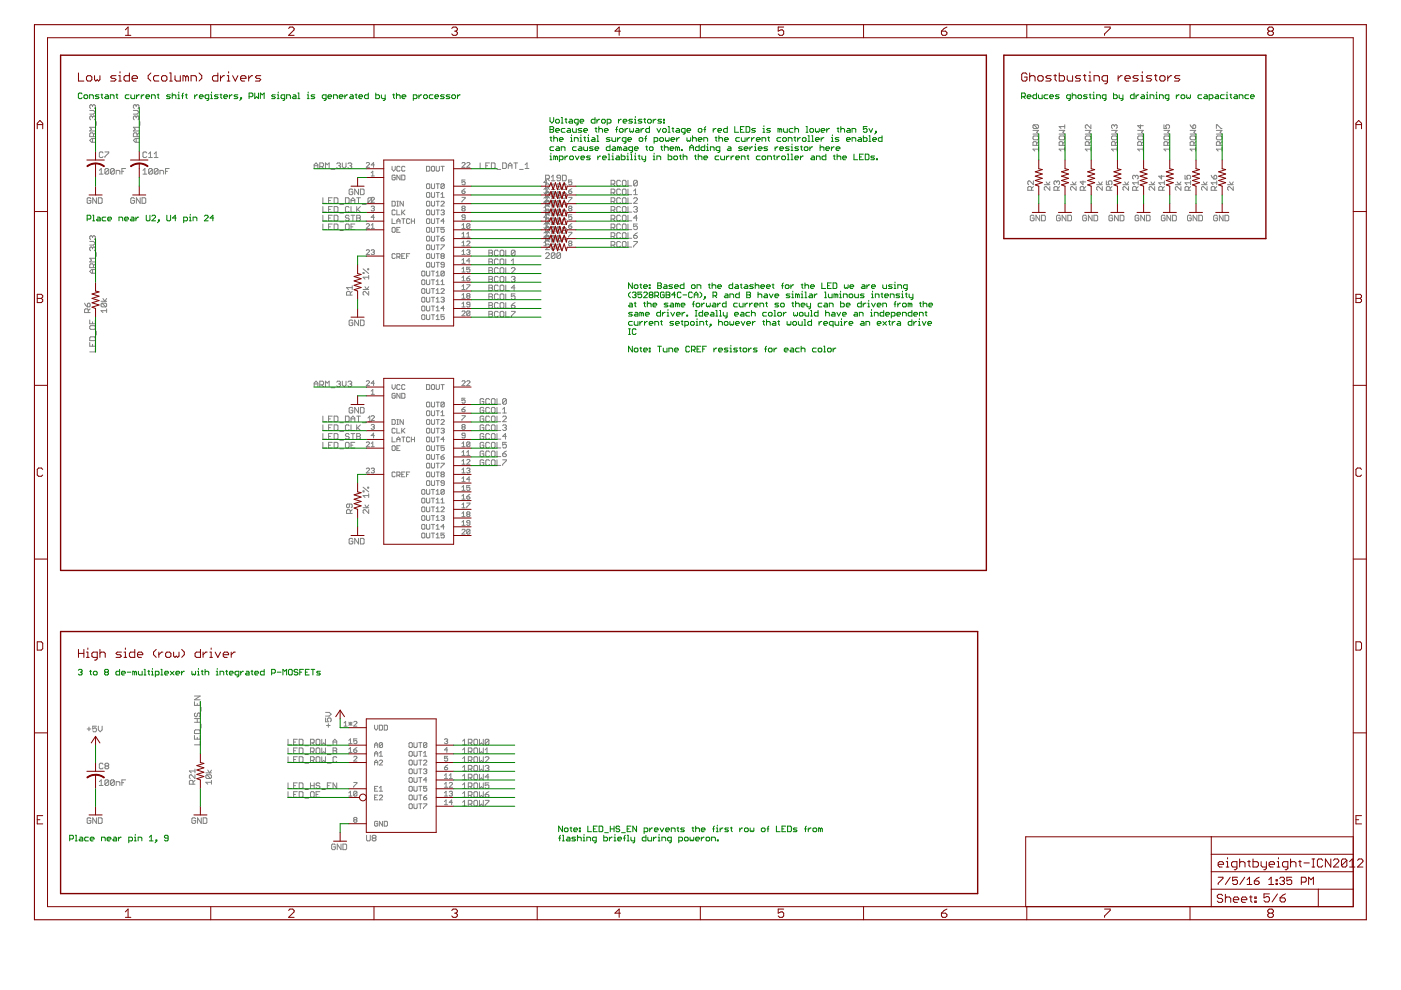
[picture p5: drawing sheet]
<svg xmlns="http://www.w3.org/2000/svg" width="297mm" height="210mm" viewBox="0 0 297 210" stroke-linecap="round" stroke-linejoin="round" font-family="sans-serif">
<g fill="none" stroke="#808080" stroke-width=".21">
<path d="M19 23.4h.8l.4 .4-.4 .4h-.8M19.6 22.4l.2-.2 .4 .2v.4l-.2 .2M19.6 24.8l.2-.2 .4 .2v.4l-.2 .2M19.6 22.4l-.2-.2-.4 .2v.4l.2 .2M19.6 24.8l-.2-.2-.4 .2v.4l.2 .2M19.6 22.4v.2M19.6 24.8v.2M19.6 29.4v.8M19.8 29v-.6l-.2-.2h-.4l-.2 .2v.6h1.2M20.2 29.4h-.8l-.4 .4 .4 .4h.8M20.2 28.2l-.4 .4M20.2 27h-1.2l.4 .4-.4 .4h1.2"/>
<path d="M20.4 25.8v.8M21.1 36.1l.4-.4v1.2M21.1 36.9h.7M21.8 32.4l-.1-.2h-.4l-.2 .2v.8l.2 .2h.4l.1-.2M22.2 32.2h.9v.2l-.9 .8v.2M23.1 35.9v.8l-.3 .2h-.3l-.3-.2M23.1 35.9l-.3-.2h-.3l-.3 .2v.8M23.1 35.9l-.9 .8M24.2 35.9v.8l-.2 .2h-.4l-.1-.2M24.2 35.9l-.2-.2h-.4l-.1 .2v.8M24.2 35.9l-.7 .8M24.6 36.9v-.8h.6l.2 .2v.6"/>
<path d="M25.8 36.3h.4M26.6 35.7h-.8v1.2M28.3 23.4h.8l.4 .4-.4 .4h-.8M28.9 22.4v.2M28.9 24.8v.2M28.9 29.4v.8M28.9 24.8l-.2-.2-.4 .2v.4l.2 .2M28.9 24.8l.2-.2 .4 .2v.4l-.2 .2M28.9 22.4l-.2-.2-.4 .2v.4l.2 .2M28.9 22.4l.2-.2 .4 .2v.4l-.2 .2M29.1 29v-.6l-.2-.2h-.4l-.2 .2v.6h1.2M29.5 29.4h-.8l-.4 .4 .4 .4h.8"/>
<path d="M29.5 27h-1.2l.4 .4-.4 .4h1.2M29.5 28.2l-.4 .4M29.7 25.8v.8M30.3 36.9h.8M30.3 36.1l.4-.4v1.2M31.1 32.4l-.2-.2h-.4l-.2 .2v.8l.2 .2h.4l.2-.2M31.5 33.4h.8M31.5 32.6l.4-.4v1.2M32.3 35.9v.8l-.2 .2h-.4l-.2-.2M32.3 35.9l-.2-.2h-.4l-.2 .2v.8M32.3 35.9l-.8 .8M32.7 33.4h.8"/>
<path d="M32.7 32.6l.4-.4v1.2M33.5 35.9v.8l-.2 .2h-.4l-.2-.2M33.5 35.9l-.2-.2h-.4l-.2 .2v.8M33.5 35.9l-.8 .8M33.9 36.9v-.8h.6l.2 .2v.6M35.1 36.3h.4M35.9 35.7h-.8v1.2M66.6 35.7v-.8l.4-.4 .4 .4v.8M66.6 35.1h.8M67.8 35.3h.6l.2-.2v-.4l-.2-.2h-.6v1.2M68.2 35.3l.4 .4M69 35.7v-1.2l.4 .4 .4-.4v1.2"/>
<path d="M70.2 35.9h.8M71.4 34.7l.2-.2h.4l.2 .2-.2 .4M71.8 35.1h.2M72 35.1l.2 .2-.2 .4h-.4l-.2-.2M72.6 34.5v.8l.4 .4 .4-.4v-.8M73.8 34.7l.2-.2h.4l.2 .2-.2 .4M74.2 35.1h.2M74.4 35.1l.2 .2-.2 .4h-.4l-.2-.2M77.7 34.6l.1-.1h.4l.1 .1-.6 .9h.6M78.7 36.6l.3-.3v1M78.7 37.3h.7M79.4 35h-.7l.5-.5v1"/>
<path d="M83.1 35.3v.6l.4 .4 .3-.4v-.6M83.8 37.3l-.2-.2h-.3l-.2 .2v.7l.2 .1h.3l.2-.1v-.4h-.3M84.8 35.4l-.2-.1h-.3l-.2 .1v.7l.2 .2h.3l.2-.2M84.8 37.1v1l-.7-1v1M85.2 37.1h.5l.2 .2v.7l-.2 .1h-.5zM85.9 35.4l-.2-.1h-.4l-.1 .1v.7l.1 .2h.4l.2-.2M90.4 35.3h.6l.1 .1v.7l-.1 .2h-.6zM90.6 39h.4l.1 .1v.7l-.1 .2h-.4l-.2-.2v-.7zM91.5 39v.8l.1 .2h.4l.1-.2v-.8M91.6 35.3h.4l.1 .1v.7l-.1 .2h-.4l-.1-.2v-.7zM92.5 39h.7M92.5 35.3v.8l.1 .2h.4l.2-.2v-.8"/>
<path d="M92.8 39v1M93.5 35.3h.7M93.8 35.3v1M94.2 39.1l-.2-.1h-.3l-.2 .1v.7M94.2 39.1v.7l-.2 .2h-.3l-.2-.2M94.2 39.1l-.7 .7M97.9 34.6l.2-.1h.3l.2 .1-.7 .9h.7M98.6 38.2h-.7v.5l.4-.2 .3 .2v.3l-.2 .2h-.3l-.2-.2M99 34.6l.1-.1h.4l.1 .1-.6 .9h.6M101.8 34.5v1.2h.8M103 35.1h.4M103.8 34.5h-.8v1.2h.8"/>
<path d="M104.2 34.5h.6l.2 .2v.8l-.2 .2h-.6zM105.4 35.9h.8M106.6 34.5h.6l.2 .2v.8l-.2 .2h-.6zM107.8 35.7v-.8l.4-.4 .3 .4v.8M107.8 35.1h.7M108.9 34.5h.8M109.3 34.5v1.2M110.2 35.9h.7M111.3 35.7h.8M111.3 34.9l.4-.4v1.2M115.7 37.9h.6l.2-.2v-.4l-.2-.2h-.6v1.2M115.7 39.8h.6l.2-.2v-.4l-.2-.2h-.6v1.2"/>
<path d="M116 38.7h-.7l.5-.5v1M116.1 39.8l.4 .4M116.1 37.9l.4 .4M116.9 37.5l.4-.4v1.2M116.9 39.4l.4-.4v1.2M116.9 38.3h.8M118.9 37.7h-.6l-.2-.2 .2-.4h.4l.2 .2v.8l-.2 .2h-.4l-.2-.2M118.9 39.6h-.6l-.2-.2 .2-.4h.4l.2 .2v.8l-.2 .2h-.4l-.2-.2M119.3 37.1h.5l.3 .2v.8l-.3 .2h-.5zM120.1 39.2l-.3-.2h-.3l-.2 .2v.8l.2 .2h.3l.3-.2M121.2 38.2h-.6v.5l.3-.2 .3 .2v.3l-.1 .2h-.4l-.1-.2M129.6 39h.6l.2-.2v-.4l-.2-.2h-.6v1.2"/>
<path d="M130 39l.4 .4M131.6 38.4l-.2-.2h-.4l-.2 .2v.8l.2 .2h.4l.2-.2M132.1 38.2h.4l.2 .2v.8l-.2 .2h-.4l-.1-.2v-.8zM133.1 38.2v1.2h.8M135.1 38.4l-.8 .8M135.1 38.4v.8l-.2 .2h-.4l-.2-.2M135.1 38.4l-.2-.2h-.4l-.2 .2v.8M219 27.6h1.2l-.4 .4 .4 .4h-1.2M219.1 38.4v.8l-.8-.8-.4 .2v.4l.2 .2M219.1 39.6l-.4 .4M219.2 26.5l-.2 .1v.5l.2 .1h.8M219.2 26.5h.8l.2 .1v.5l-.2 .1"/>
<path d="M219.2 28.8h.8l.2 .2v.4l-.2 .2h-.8l-.2-.2v-.4zM219.2 26.5l.8 .7M219.8 30.8v-.6l-.2-.2h-.4l-.2 .2v.6h1.2M220.2 31.6h-1.2l.4 .4M220.2 31.2v.8M220.2 30l-.4 .4M221.4 39.2h1.2M221.8 38.6l.4 .6 .4-.6M222.6 39.6v.7l-.8-.7-.4 .2v.4l.2 .1M224 38.6l-.1-.2-.4 .2v.4l.2 .2M224 38.6l.3-.2 .3 .2v.4l-.1 .2M224 38.6v.2"/>
<path d="M224.6 27.6h1.1l-.4 .4 .4 .4h-1.1M224.6 39.6l-.3 .4M224.7 28.8h.9l.1 .2v.4l-.1 .2h-.9l-.1-.2v-.4zM225.3 30.8v-.6l-.2-.2h-.4l-.1 .2v.6h1.1M225.7 31.6h-1.1l.4 .4M225.7 26.5v.7M225.7 31.2v.8M225.7 30l-.4 .4M225.7 26.8h-1.1l.4 .4M227 39.2h1.2M227.4 38.6l.4 .6 .4-.6M228.2 39.6v.7l-.8-.7h-.2l-.2 .2v.4l.2 .1"/>
<path d="M229.6 38.4v.8l-.6-.6h1.2M230.1 29l.2-.2h.8l.2 .2v.4l-.2 .2h-.8l-.2-.2zM230.1 27.6h1.2l-.4 .4 .4 .4h-1.2M230.2 39.6l-.4 .4M230.9 30.8v-.6l-.2-.2h-.4l-.2 .2v.6h1.2M231.3 31.6h-1.2l.4 .4M231.3 26.5v.7l-.8-.7-.4 .1v.5l.2 .1M231.3 31.2v.8M231.3 30l-.4 .4M232.5 39.2h1.2M232.9 38.6l.4 .6 .4-.6M233.7 39.6v.7l-.8-.7-.4 .2v.4l.2 .1"/>
<path d="M234.6 38.4v.8h.6l-.2-.4 .2-.4h.4l.2 .2v.4l-.2 .2M235.7 27.6h1.2l-.4 .4 .4 .4h-1.2M235.8 39.6l-.4 .4M235.9 28.8h.8l.2 .2v.4l-.2 .2h-.8l-.2-.2v-.4zM236.3 26.6l-.2-.1-.4 .1v.5l.2 .1M236.3 26.6l.2-.1 .4 .1v.5l-.2 .1M236.3 26.6v.2M236.5 30.8v-.6l-.2-.2h-.4l-.2 .2v.6h1.2M236.9 31.6h-1.2l.4 .4M236.9 31.2v.8M236.9 30l-.4 .4M238.1 39.2h1.2"/>
<path d="M238.5 38.6l.4 .6 .4-.6M239.3 39.6v.7l-.8-.7h-.2l-.2 .2v.4l.2 .1M240.7 37.4l-.2-.2-.4 .2v.4l.2 .2M240.7 37.4l.2-.2 .4 .2v.4l-.2 .2M240.7 37.4v.2M241.2 29l.2-.2h.8l.2 .2v.4l-.2 .2h-.8l-.2-.2zM241.2 27.6h1.2l-.4 .4 .4 .4h-1.2M241.3 39.6l-.4 .4M241.3 38.8h-1.2l.4 .4M241.3 38.4v.8M241.8 26.5v.7l-.6-.6h1.2M242 30.8v-.6l-.2-.2h-.4l-.2 .2v.6h1.2"/>
<path d="M242.4 31.6h-1.2l.4 .4M242.4 31.2v.8M242.4 30l-.4 .4M243.6 39.2h1.2M244 38.6l.4 .6 .4-.6M244.8 39.6v.7l-.8-.7-.4 .2v.4l.2 .1M246.3 37.2v.8l-.6-.6h1.2M246.8 27.6h1.2l-.4 .4 .4 .4h-1.2M246.8 26.5v.7h.6l-.2-.4 .2-.3h.4l.2 .1v.5l-.2 .1M246.9 38.8h-1.2l.4 .4M246.9 39.6l-.4 .4M246.9 38.4v.8"/>
<path d="M247 28.8h.8l.2 .2v.4l-.2 .2h-.8l-.2-.2v-.4zM247.6 30.8v-.6l-.2-.2h-.4l-.2 .2v.6h1.2M248 31.6h-1.2l.4 .4M248 31.2v.8M248 30l-.4 .4M249.2 39.2h1.2M249.6 38.6l.4 .6 .4-.6M250.4 39.6v.7l-.8-.7h-.2l-.2 .2v.4l.2 .1M251.2 37.2v.8h.6l-.2-.4 .2-.4h.4l.2 .2v.4l-.2 .2M252.3 29l.2-.2h.8l.2 .2v.4l-.2 .2h-.8l-.2-.2zM252.3 27.6h1.2l-.4 .4 .4 .4h-1.2M252.3 26.5l.6 .7"/>
<path d="M252.4 38.8h-1.2l.4 .4M252.4 39.6l-.4 .4M252.4 38.4v.8M252.9 26.6l.4-.1 .2 .1v.5l-.2 .1h-.4zM253.1 30.8v-.6l-.2-.2h-.4l-.2 .2v.6h1.2M253.5 31.6h-1.2l.4 .4M253.5 31.2v.8M253.5 30l-.4 .4M254.7 39.2h1.2M255.1 38.6l.4 .6 .4-.6M255.9 39.6v.7l-.8-.7-.4 .2v.4l.2 .1M256.8 37.2l.6 .8"/>
<path d="M257.4 37.4l.2-.2 .4 .2v.4l-.2 .2h-.4zM257.9 27.6h1.2l-.4 .4 .4 .4h-1.2M257.9 27.2v-.7h.2l.8 .7h.2M258 38.8h-1.2l.4 .4M258 39.6l-.4 .4M258 38.4v.8M258.1 28.8h.8l.2 .2v.4l-.2 .2h-.8l-.2-.2v-.4zM258.7 30.8v-.6l-.2-.2h-.4l-.2 .2v.6h1.2M259.1 31.6h-1.2l.4 .4M259.1 31.2v.8M259.1 30l-.4 .4M260.3 39.2h1.2"/>
<path d="M260.7 38.6l.4 .6 .4-.6M261.5 39.6v.7l-.8-.7-.4 .2v.4l.2 .1M19 51.2h.8l.4 .4-.4 .4h-.8M19.3 42.1l-.2-.2h-.4l-.2 .2v.8l.2 .2h.4l.2-.2v-.4h-.4M19.6 50.2l.2-.2 .4 .2v.4l-.2 .2M19.6 52.6l.2-.2 .4 .2v.4l-.2 .2M19.6 50.2l-.2-.2-.4 .2v.4l.2 .2M19.6 52.6l-.2-.2-.4 .2v.4l.2 .2M19.6 50.2v.2M19.6 52.6v.2M19.6 57.1v.8M19.8 56.7v-.5l-.2-.3h-.4l-.2 .3v.5h1.2"/>
<path d="M20.2 57.1h-.8l-.4 .5 .4 .3h.8M20.2 55.9l-.4 .4M20.2 54.8h-1.2l.4 .4-.4 .3h1.2M20.4 53.6v.8M20.4 41.9v1.2l-.7-1.2v1.2M20.8 41.9h.6l.3 .2v.8l-.3 .2h-.6zM28.5 42.1l-.2-.2h-.4l-.2 .2v.8l.2 .2h.4l.2-.2v-.4h-.4M29.7 41.9v1.2l-.8-1.2v1.2M30.1 41.9h.6l.2 .2v.8l-.2 .2h-.6zM68.5 41.9v1.2h.8M68.5 45.6v1.2h.8M68.5 43.8v1.2h.8"/>
<path d="M68.5 47.5v1.2h.8M69.7 42.5h.4M69.7 46.2h.4M69.7 44.4h.4M69.7 48.1h.4M70.4 41.9h-.7v1.2h.7M70.4 45.6h-.7v1.2h.7M70.4 43.8h-.7v1.2h.7M70.4 47.5h-.7v1.2h.7M70.8 41.9h.6l.2 .2v.8l-.2 .2h-.6zM70.8 45.6h.6l.2 .2v.8l-.2 .2h-.6zM70.8 43.8h.6l.2 .2v.8l-.2 .2h-.6z"/>
<path d="M70.8 47.5h.6l.2 .2v.8l-.2 .2h-.6zM72.1 43.3h.7M72.1 48.9h.7M72.1 47h.7M72.1 45.2h.7M73.2 41.9h.6l.2 .2v.8l-.2 .2h-.6zM73.2 47.7l.2-.2h.4l.2 .2v.8l-.2 .2h-.4l-.2-.2zM74 45.8l-.2-.2h-.4l-.2 .4 .2 .2h.4l.2 .4-.2 .2h-.4l-.2-.2M74 44l-.2-.2h-.4l-.2 .2v.8l.2 .2h.4l.2-.2M74.4 43.1v-.8l.4-.4 .4 .4v.8M74.4 42.5h.8M74.4 45.6h.8"/>
<path d="M74.4 43.8v1.2h.8M74.4 48.1h.4M74.8 40.3l-.2-.2h-.4l-.2 .2v.8l.2 .2h.4l.2-.2v-.4h-.4M74.8 45.6v1.2M75.2 47.5h-.8v1.2h.8M75.6 45.6h.6l.2 .2-.2 .4 .2 .4-.2 .2h-.6zM75.6 41.9h.8M75.6 46.2h.6M75.6 43.8v1.2M75.8 44.4l.6 .6M76 40.1v1.2l-.8-1.2v1.2M76 41.9v1.2"/>
<path d="M76.4 40.1h.6l.2 .2v.8l-.2 .2h-.6zM76.4 43.8l-.8 .8M76.8 43.3h.8M77 57.8h.2v.2h-.2zM77 57l1.2 1M77.7 53.1l.1-.1h.4l.1 .1-.6 .9h.6M77.7 47.6l.1-.2h.4l.1 .2-.6 .8h.6M78 57h.2v.2h-.2zM78.2 58.4v.8M78.2 58.8h-1.2l.4 .4M78.7 42l.2-.2h.3l.2 .2-.7 .9h.7M78.7 53.1l.2-.1h.3l.2 .1-.2 .4"/>
<path d="M78.7 47.8l.3-.4v1M78.7 43.9l.2-.2h.3l.2 .2-.2 .3M78.7 48.4h.7M78.8 42.1l-.2-.2h-.4l-.2 .2v.8M78.8 42.1v.8l-.2 .2h-.4l-.2-.2M78.8 42.1l-.8 .8M79 44.2h.2M79 53.5h.2M79.2 44.2l.2 .2-.2 .3h-.3l-.2-.1M79.2 53.5l.2 .1-.2 .4h-.3l-.2-.2M79.4 46.1h-.7l.5-.5v1M83.1 46.4v1h.7"/>
<path d="M83.1 42.7h.5l.2 .1v.7l-.2 .2h-.5zM83.1 48.4l.2-.2h.3l.2 .2v.7l-.2 .2h-.3l-.2-.2zM83.8 44.7l-.2-.2h-.3l-.2 .2v.7l.2 .2h.3l.2-.2M83.8 54l-.2-.2h-.3l-.2 .2v.6l.2 .2h.3l.2-.2M84.1 44.5v1.1h.7M84.1 43.7h.4M84.1 47.4v-.7l.4-.3 .3 .3v.7M84.1 54.5h.5l.2-.2v-.3l-.2-.2h-.5v1M84.1 42.7h.4M84.1 46.9h.7M84.1 48.7h.4M84.3 42.7v1"/>
<path d="M84.5 54.5l.3 .3M84.8 48.2h-.7v1.1h.7M85.2 44.5v1.1M85.2 46.4h.7M85.2 54.3h.3M85.3 45l.6 .6M85.5 42.7v1l-.7-1v1M85.5 46.4v1M85.9 53.8h-.7v1h.7M85.9 44.5l-.7 .7M86.2 54.3h.3M86.9 46.5l-.2-.1h-.3l-.2 .1v.7l.2 .2h.3l.2-.2"/>
<path d="M86.9 53.8h-.7v1M87.2 46.9h.7M87.2 46.4v1M87.9 46.4v1M89.6 57.5h.3l.2 .2v.6l-.2 .2h-.3l-.2-.2v-.6zM89.6 59.3h.3l.2 .2v.7l-.2 .1h-.3l-.2-.1v-.7zM90.4 50.2l.2-.1h.4l.1 .1v.7l-.1 .2h-.4l-.2-.2zM90.4 44.7l.2-.2h.4l.1 .2v.7l-.1 .2h-.4l-.2-.2zM90.4 42.8l.2-.1h.4l.1 .1v.7l-.1 .2h-.4l-.2-.2zM90.4 54l.2-.2h.4l.1 .2v.6l-.1 .2h-.4l-.2-.2zM90.4 52.1l.2-.2h.4l.1 .2v.7l-.1 .1h-.4l-.2-.1zM90.4 48.4l.2-.2h.4l.1 .2v.7l-.1 .2h-.4l-.2-.2z"/>
<path d="M90.4 57.5v.8l.2 .2h.4l.1-.2v-.8M90.4 59.3v.9l.2 .1h.4l.1-.1v-.9M90.6 46.4h.4l.1 .1v.7l-.1 .2h-.4l-.2-.2v-.7zM90.6 40.8h.4l.1 .2v.7l-.1 .1h-.4l-.2-.1v-.7zM90.6 55.6h.4l.1 .2v.7l-.1 .1h-.4l-.2-.1v-.7zM91.5 46.4v.8l.1 .2h.4l.1-.2v-.8M91.5 44.5v.9l.1 .2h.4l.1-.2v-.9M91.5 42.7v.8l.1 .2h.4l.1-.2v-.8M91.5 40.8v.9l.1 .1h.4l.1-.1v-.9M91.5 53.8v.8l.1 .2h.4l.1-.2v-.8M91.5 51.9v.9l.1 .1h.4l.1-.1v-.9M91.5 50.1v.8l.1 .2h.4l.1-.2v-.8"/>
<path d="M91.5 48.2v.9l.1 .2h.4l.1-.2v-.9M91.5 55.6v.9l.1 .1h.4l.1-.1v-.9M91.5 57.5h.6M91.5 59.3h.6M91.8 57.5v1M91.8 59.3v1M92.5 42.7h.7M92.5 44.5h.7M92.5 46.4h.7M92.5 57.8l.3-.3v1M92.5 59.7l.3-.4v1M92.5 40.8h.7"/>
<path d="M92.5 48.2h.7M92.5 50.1h.7M92.5 51.9h.7M92.5 53.8h.7M92.5 55.6h.7M92.5 58.5h.7M92.8 40.8v1M92.8 42.7v1M92.8 44.5v1.1M92.8 46.4v1M92.8 48.2v1.1M92.8 50.1v1"/>
<path d="M92.8 51.9v1M92.8 53.8v1M92.8 55.6v1M93.5 42.8l.2-.1h.3l.2 .1v.2l-.7 .7h.7M93.5 41.8h.7M93.5 50.6h.5l.2 .3-.2 .2h-.3l-.2-.2zM93.5 44.7l.2-.2h.3l.2 .2-.2 .3M93.5 51.9h.7l-.7 1M93.5 41.2l.3-.4v1M93.5 59.7l.3-.4v1M93.7 54.3l-.2 .2 .2 .3h.3l.2-.2-.2-.3M93.7 54.3l-.2-.2 .2-.3h.3l.2 .2-.2 .3"/>
<path d="M93.7 54.3h.3M93.8 45h.2M94 45l.2 .2-.2 .4h-.3l-.2-.2M94.2 48.2h-.7v.5l.3-.1 .4 .1v.4l-.2 .2h-.3l-.2-.2M94.2 46.9h-.7l.5-.5v1M94.2 56.1h-.5l-.2-.1 .2-.4h.3l.2 .2v.7l-.2 .1h-.3l-.2-.1M94.2 57.7l-.2-.2h-.3l-.2 .2v.6M94.2 57.7v.6l-.2 .2h-.3l-.2-.2M94.2 50.1l-.7 .5M94.2 57.7l-.7 .6M97.9 41.8h.7l-.7 1.1M97.9 40.5h.5l.2 .4-.2 .1h-.3l-.2-.1z"/>
<path d="M97.9 47.8l.4-.4v1M97.9 49.6l.4-.3v1M97.9 51.5l.4-.4v1M97.9 53.3l.4-.3v1M97.9 55.2l.4-.4v1M97.9 57l.4-.3v1M97.9 58.9l.4-.4v1M97.9 48.4h.7M97.9 50.3h.7M97.9 52.1h.7M97.9 54h.7M97.9 55.8h.7"/>
<path d="M97.9 57.7h.7M97.9 59.5h.7M98.1 44.2l-.2-.2 .2-.3h.3l.2 .2-.2 .3M98.1 44.2h.3M98.1 44.2l-.2 .2 .2 .3h.3l.2-.1-.2-.4M98.6 46.1h-.5l-.2-.2 .2-.3h.3l.2 .1v.7l-.2 .2h-.3l-.2-.2M98.6 40l-.7 .5M99 53.1l.1-.1h.4l.1 .1-.1 .4M99 51.3l.1-.2h.4l.1 .2-.6 .8h.6M99 59h.5l.1 .4-.1 .1h-.4l-.1-.1zM99 50.3h.6M99 49.6l.3-.3v1"/>
<path d="M99.3 53.5h.2M99.5 53.5l.1 .1-.1 .4h-.4l-.1-.2M99.6 56.7h-.6v.5l.5-.2 .1 .2v.3l-.1 .2h-.4l-.1-.2M99.6 47.6v.7l-.1 .1h-.4l-.1-.1M99.6 47.6l-.1-.2h-.4l-.1 .2v.7M99.6 47.6l-.6 .7M99.6 55.3h-.6l.5-.5v1M99.6 58.5l-.6 .5M103.7 58.6h.5l.2 .2-.2 .4 .2 .4-.2 .2h-.5zM103.7 56.7h.5l.2 .3-.2 .3 .2 .4-.2 .2h-.5zM103.7 53h.5l.2 .3-.2 .3 .2 .4-.2 .2h-.5zM103.7 54.9h.5l.2 .2-.2 .4 .2 .4-.2 .2h-.5z"/>
<path d="M103.7 53.6h.5M103.7 55.5h.5M103.7 57.3h.5M103.7 59.2h.5M105.6 58.8l-.2-.2h-.4l-.2 .2v.8l.2 .2h.4l.2-.2M105.6 57l-.2-.3h-.4l-.2 .3v.7l.2 .2h.4l.2-.2M105.6 53.3l-.2-.3h-.4l-.2 .3v.7l.2 .2h.4l.2-.2M105.6 55.1l-.2-.2h-.4l-.2 .2v.8l.2 .2h.4l.2-.2M106 55.1l.2-.2h.4l.2 .2v.8l-.2 .2h-.4l-.2-.2zM106 53.3l.2-.3h.4l.2 .3v.7l-.2 .2h-.4l-.2-.2zM106 58.8l.2-.2h.4l.2 .2v.8l-.2 .2h-.4l-.2-.2zM106 57l.2-.3h.4l.2 .3v.7l-.2 .2h-.4l-.2-.2z"/>
<path d="M107.2 56.7v1.2h.8M107.2 53v1.2h.8M107.2 54.9v1.2h.8M107.2 58.6v1.2h.8M108.4 57l.2-.3h.4l.2 .3v.1l-.8 .8h.8M108.4 58.8l.2-.2h.4l.2 .2-.2 .4M108.4 56.1h.8M108.4 55.3l.4-.4v1.2M108.8 59.2h.2M109 59.2l.2 .2-.2 .4h-.4l-.2-.2M109.2 53.3v.7l-.2 .2h-.4l-.2-.2M109.2 53.3l-.2-.3h-.4l-.2 .3v.7"/>
<path d="M109.2 53.3l-.8 .7M115.3 44.7h.7M115.3 47.6l.2-.2h.3l.2 .2-.2 .3M115.3 52.1h.7M115.3 40.2l.2-.2h.3l.2 .2-.2 .3M115.7 40.5h.1M115.7 47.9h.1M115.7 42.7l.2-.2h.4l.2 .2v.6l-.2 .2h-.6M115.7 46.4l.2-.2h.4l.2 .2v.6l-.2 .2h-.6M115.7 46.4h.6l.2 .2-.8 .8h.8M115.7 40.9l.2-.3h.4l.2 .3v.5l-.2 .2h-.6M115.7 44.5l.2-.2h.4l.2 .2v.6l-.2 .2h-.6"/>
<path d="M115.7 48.2l.2-.2h.4l.2 .2v.7l-.2 .1h-.6M115.7 50.1l.2-.2h.4l.2 .2v.6l-.2 .2h-.6M115.7 51.9l.2-.1h.4l.2 .1v.3l-.8 .7h.8M115.7 53.8l.2-.2h.4l.2 .2v.2l-.8 .8h.8M115.7 44.6h.6l.2 .1-.8 .8h.8M115.7 43.7h.8M115.7 42.7h.6l.2 .2-1.2 1.1M115.7 40.9h.6l.2 .1-.8 .8M115.7 51.1h.8M115.7 50.1h.6l.2 .2-1.2 1.2M115.7 48.3h.6l.2 .2-.8 .7M115.7 40.9v1.1"/>
<path d="M115.7 42.7v3M115.7 46.4v1.2M115.7 48.3v1.1M115.7 50.1v2M115.8 47.9l.2 .2-.2 .3h-.3l-.2-.1M115.8 41.8l.2 .4-.7 .7h.7M115.8 40.5l.2 .2-.2 .3h-.3l-.2-.1M115.8 49.3l.2 .3-.7 .7h.7M116 46.1h-.7l.5-.5v1M116.1 43.5l.4 .4M116.1 41.6l.4 .4M116.1 50.9l.4 .4"/>
<path d="M116.1 49l.4 .4M116.1 47.2l.4 .4M116.1 45.3l.4 .4M116.5 41.8h-1l-.2 .2M116.5 49.2l-1 .1-.2 .1M116.9 46.6l.2-.2h.4l.2 .2M116.9 48.5l.2-.2h.4l.2 .2M116.9 50.3l.2-.2h.4l.2 .2M116.9 44.7l.2-.1h.4l.2 .1M116.9 43.1l.4-.4v1.2M116.9 41.2l.4-.3v1.1M116.9 43.9h.8"/>
<path d="M116.9 42h.8M116.9 40.2h.8M117.7 42.7l-.2-.2h-.4l-.2 .2v.8M117.7 46.4l-.2-.2h-.4l-.2 .2v.8M117.7 46.4v.8l-.2 .2h-.4l-.2-.2M117.7 40.9l-.2-.3h-.4l-.2 .3v.7M117.7 44.5l-.2-.2h-.4l-.2 .2v.8M117.7 48.2l-.2-.2h-.4l-.2 .2v.8M117.7 50.1l-.2-.2h-.4l-.2 .2v.8M117.7 51.9l-.2-.1h-.4l-.2 .1v.8M117.7 53.8l-.2-.2h-.4l-.2 .2v.8M117.7 40.9v.7l-.2 .2h-.4l-.2-.2"/>
<path d="M117.7 42.7v.8l-.2 .2h-.4l-.2-.2M117.7 44.5v.8l-.2 .2h-.4l-.2-.2M117.7 48.2v.8l-.2 .2h-.4l-.2-.2M117.7 50.1v.8l-.2 .2h-.4l-.2-.2M117.7 51.9v.8l-.2 .2h-.4l-.2-.2M117.7 53.8v.8l-.2 .2h-.4l-.2-.2M117.7 46.4l-.8 .8M117.7 46.8l-.8 .8h.8M117.7 44.5l-.8 .8M117.7 42.7l-.8 .8M117.7 40.9l-.8 .7M117.7 53.8l-.8 .8"/>
<path d="M117.7 51.9l-.8 .8M117.7 50.1l-.8 .8M117.7 50.5l-.8 .8h.8M117.7 48.2l-.8 .8M117.7 48.6l-.8 .8h.8M117.7 44.9l-.8 .8h.8M118.1 43.5l.2 .2h.4l.2-.2M118.1 43.1l.2 .2h.6M118.1 41.6l.2 .2h.4l.2-.2M118.1 42.9l.2-.2h.4l.2 .2M118.1 46.6l.2-.2h.4l.2 .2-.8 .8M118.1 48.5l.2-.2h.4l.2 .2-.8 .7"/>
<path d="M118.1 50.3l.2-.2h.4l.2 .2-.8 .8M118.1 41l.2-.1h.4l.2 .1M118.1 41.2l.2 .2h.6M118.1 44.7l.2-.1h.4l.2 .1-.8 .8M118.9 42.7l-.2-.2h-.4l-.2 .2v.8M118.9 46.4l-.2-.2h-.4l-.2 .2v1M118.9 46.4l-.8 .8 .2 .2h.4l.2-.2M118.9 40.9l-.2-.3h-.4l-.2 .3v.7M118.9 44.5l-.2-.2h-.4l-.2 .2v1M118.9 48.2l-.2-.2h-.4l-.2 .2v1M118.9 50.1l-.2-.2h-.4l-.2 .2v1M118.9 51.9l-.2-.1h-.4l-.2 .1v.8"/>
<path d="M118.9 53.8l-.2-.2h-.4l-.2 .2v.8M118.9 40.9v.9l-.2 .2h-.4l-.2-.2M118.9 42.7v1l-.2 .2h-.4l-.2-.2M118.9 44.5v1l-.2 .2h-.4l-.2-.2M118.9 46.4v1l-.2 .2h-.4l-.2-.2M118.9 48.2v1l-.2 .2h-.4l-.2-.2M118.9 50.1v1l-.2 .2h-.4l-.2-.2M118.9 51.9v.8l-.2 .2h-.4l-.2-.2M118.9 53.8v.8l-.2 .2h-.4l-.2-.2M118.9 44.5l-.8 .8 .2 .2h.4l.2-.2M118.9 42.7l-.8 .8M118.9 40.9l-.8 .7"/>
<path d="M118.9 53.8l-.8 .8M118.9 51.9l-.8 .8M118.9 50.1l-.8 .8 .2 .2h.4l.2-.2M118.9 48.2l-.8 .8 .2 .2h.4l.2-.2M119.3 48.3h.5l.3 .2-.3 .4 .3 .3-.3 .2h-.5zM119.3 43.9v-.8l.4-.4 .4 .4v.8M119.3 43.3h.8M119.3 40.9h.5l.3 .1-.3 .4 .3 .4-.3 .2h-.5zM119.3 44.6h.5l.3 .1v.8l-.3 .2h-.5zM119.3 51.3v-.8l.4-.4 .4 .4v.8M119.3 41.4h.5M119.3 50.7h.8"/>
<path d="M119.3 48.9h.5M120.1 46.6l-.3-.2h-.3l-.2 .2v.8l.2 .2h.3l.3-.2M120.6 41.8h.6l-.6 1.1M120.6 47.9h.5l.1 .4-.1 .1h-.4l-.1-.1zM120.6 49.3h.6l-.6 1M120.6 40.5h.5l.1 .4-.1 .1h-.4l-.1-.1zM120.7 44.2l-.1-.2 .1-.3h.4l.1 .2-.1 .3M120.7 51.6l-.1-.1 .1-.4h.4l.1 .2-.1 .3M120.7 51.6l-.1 .2 .1 .3h.4l.1-.1-.1-.4M120.7 44.2h.4M120.7 44.2l-.1 .2 .1 .3h.4l.1-.1-.1-.4M120.7 51.6h.4"/>
<path d="M121.2 45.6h-.6v.5l.3-.2 .3 .2v.3l-.1 .2h-.4l-.1-.2M121.2 40l-.6 .5M121.2 47.4l-.6 .5M129.6 40.9h.6l.2-.2v-.4l-.2-.2h-.6v1.2M129.6 42.7h.6l.2-.2v-.4l-.2-.2h-.6v1.2M129.6 46.4h.6l.2-.2v-.4l-.2-.2h-.6v1.2M129.6 50.1h.6l.2-.2v-.3l-.2-.3h-.6v1.2M129.6 44.6h.6l.2-.2v-.4l-.2-.2h-.6v1.2M129.6 48.3h.6l.2-.2v-.4l-.2-.2h-.6v1.2M129.6 52h.6l.2-.2v-.4l-.2-.2h-.6v1.2M130 52l.4 .4M130 50.1l.4 .4"/>
<path d="M130 48.3l.4 .4M130 46.4l.4 .4M130 44.6l.4 .4M130 42.7l.4 .4M130 40.9l.4 .4M131.6 40.3l-.2-.2h-.4l-.2 .2v.8l.2 .2h.4l.2-.2M131.6 42.1l-.2-.2h-.4l-.2 .2v.8l.2 .2h.4l.2-.2M131.6 44l-.2-.2h-.4l-.2 .2v.8l.2 .2h.4l.2-.2M131.6 45.8l-.2-.2h-.4l-.2 .2v.8l.2 .2h.4l.2-.2M131.6 49.6l-.2-.3h-.4l-.2 .3v.7l.2 .2h.4l.2-.2M131.6 47.7l-.2-.2h-.4l-.2 .2v.8l.2 .2h.4l.2-.2M131.6 51.4l-.2-.2h-.4l-.2 .2v.8l.2 .2h.4l.2-.2"/>
<path d="M132 44l.1-.2h.4l.2 .2v.8l-.2 .2h-.4l-.1-.2zM132 47.7l.1-.2h.4l.2 .2v.8l-.2 .2h-.4l-.1-.2zM132.1 40.1h.4l.2 .2v.8l-.2 .2h-.4l-.1-.2v-.8zM132.1 41.9h.4l.2 .2v.8l-.2 .2h-.4l-.1-.2v-.8zM132.1 45.6h.4l.2 .2v.8l-.2 .2h-.4l-.1-.2v-.8zM132.1 51.2h.4l.2 .2v.8l-.2 .2h-.4l-.1-.2v-.8zM132.1 49.3h.4l.2 .3v.7l-.2 .2h-.4l-.1-.2v-.7zM133.1 40.1v1.2h.8M133.1 41.9v1.2h.8M133.1 45.6v1.2h.8M133.1 43.8v1.2h.8M133.1 47.5v1.2h.8"/>
<path d="M133.1 51.2v1.2h.8M133.1 49.3v1.2h.8M134.3 41.3h.8M134.3 42.1l.2-.2h.4l.2 .2v.2l-.8 .8h.8M134.3 49.9h.6l.2 .4-.2 .2h-.4l-.2-.2zM134.3 51.2h.8v.2l-.8 .8v.2M134.3 44l.2-.2h.4l.2 .2-.2 .4M134.3 40.5l.4-.4v1.2M134.7 44.4h.2M134.9 44.4l.2 .2-.2 .4h-.4l-.2-.2M135.1 46.2h-.8l.6-.6v1.2M135.1 47.5h-.8v.6l.4-.2 .4 .2v.4l-.2 .2h-.4l-.2-.2"/>
<path d="M135.1 49.3l-.8 .6M218.7 40.3v-.5l-.2-.2h-.4l-.2 .2v.5h1.2M219.2 45.8l-.2-.2h-.3l-.3 .2v.8l.3 .2h.3l.2-.2v-.4h-.4M220.4 45.6v1.2l-.8-1.2v1.2M220.8 45.6h.6l.2 .2v.8l-.2 .2h-.6zM224.3 40.3v-.5l-.3-.2h-.3l-.2 .2v.5h1.1M224.8 45.8l-.2-.2h-.4l-.2 .2v.8l.2 .2h.4l.2-.2v-.4h-.4M226 45.6v1.2l-.8-1.2v1.2M226.4 45.6h.6l.2 .2v.8l-.2 .2h-.6zM229.8 40.3v-.5l-.2-.2h-.4l-.2 .2v.5h1.2M230.4 45.8l-.3-.2h-.3l-.2 .2v.8l.2 .2h.3l.3-.2v-.4h-.4M231.5 45.6v1.2l-.7-1.2v1.2"/>
<path d="M231.9 45.6h.6l.2 .2v.8l-.2 .2h-.6zM235.4 40.3v-.5l-.2-.2h-.4l-.2 .2v.5h1.2M235.9 45.8l-.2-.2h-.4l-.2 .2v.8l.2 .2h.4l.2-.2v-.4h-.4M237.1 45.6v1.2l-.8-1.2v1.2M237.5 45.6h.6l.2 .2v.8l-.2 .2h-.6zM240.9 40.3v-.5l-.2-.2h-.4l-.2 .2v.5h1.2M241.4 45.8l-.1-.2h-.4l-.2 .2v.8l.2 .2h.4l.1-.2v-.4h-.3M242.7 45.6v1.2l-.8-1.2v1.2M243.1 45.6h.5l.2 .2v.8l-.2 .2h-.5zM246.5 40.3v-.5l-.2-.2h-.4l-.2 .2v.5h1.2M247 45.8l-.2-.2h-.4l-.2 .2v.8l.2 .2h.4l.2-.2v-.4h-.4M248.2 45.6v1.2l-.8-1.2v1.2"/>
<path d="M248.6 45.6h.6l.2 .2v.8l-.2 .2h-.6zM252 40.3v-.5l-.2-.2h-.4l-.2 .2v.5h1.2M252.6 45.8l-.2-.2h-.4l-.2 .2v.8l.2 .2h.4l.2-.2v-.4h-.4M253.8 45.6v1.2l-.8-1.2v1.2M254.2 45.6h.6l.2 .2v.8l-.2 .2h-.6zM257.6 40.3v-.5l-.2-.2h-.4l-.2 .2v.5h1.2M258.1 45.8l-.2-.2h-.4l-.2 .2v.8l.2 .2h.4l.2-.2v-.4h-.4M259.3 45.6v1.2l-.8-1.2v1.2M259.7 45.6h.6l.2 .2v.8l-.2 .2h-.6zM17.9 64.3l.6 .8M18.5 64.5l.2-.2 .4 .2v.4l-.2 .2h-.4zM18.7 66.3v-.6l-.2-.2h-.4l-.2 .2v.6h1.2"/>
<path d="M19 67.8v.8h1.2v-.8M19 72.6v.8h1.2v-.8M19.1 65.5l-.4 .4M19.2 69h.8l.2 .2v.4l-.2 .2h-.8l-.2-.2v-.4zM19.2 71.4h.8l.2 .2v.6h-1.2v-.6zM19.6 68.2v.4M19.6 73v.4M20.2 73.8v.8h-1.2M20.4 70.2v.8M21.4 63.9h1.2M21.6 64.3h.8l.2 .2v.4l-.2 .2M21.6 64.3l-.2 .2v.4l.2 .2h.8"/>
<path d="M21.6 64.3l.8 .8M21.8 63.3l.4 .6 .4-.6M22.6 65.9h-1.2l.4 .4M22.6 65.5v.8M74.3 62.6v-.6l-.2-.2h-.4l-.2 .2v.6h1.2M74.7 61.8l-.4 .4M74.7 61h-1.2l.4 .4M74.7 60.6v.8M74.8 68.1l-.2-.2h-.4l-.2 .2v.8l.2 .1h.4l.2-.1v-.4h-.4M76 67.9v1.1l-.8-1.1v1.1M76.4 67.9h.6l.2 .2v.8l-.2 .1h-.6zM77 61.4h1.2"/>
<path d="M77.4 60.8l.4 .6 .4-.6M78.2 61.8v.8l-.8-.8-.4 .2v.4l.2 .2M89.6 61.2h.3l.2 .2v.6l-.2 .2h-.3l-.2-.2v-.6zM89.6 63h.3l.2 .2v.7l-.2 .2h-.3l-.2-.2v-.7zM89.6 64.9h.3l.2 .2v.6l-.2 .2h-.3l-.2-.2v-.6zM89.6 66.7h.3l.2 .2v.7l-.2 .2h-.3l-.2-.2v-.7zM90.4 61.2v.8l.2 .2h.4l.1-.2v-.8M90.4 63v.9l.2 .2h.4l.1-.2v-.9M90.4 64.9v.8l.2 .2h.4l.1-.2v-.8M90.4 66.7v.9l.2 .2h.4l.1-.2v-.9M91.5 61.2h.6M91.5 63h.6"/>
<path d="M91.5 64.9h.6M91.5 66.7h.6M91.8 61.2v1M91.8 63v1.1M91.8 64.9v1M91.8 66.7v1.1M92.5 67.1l.3-.4v1.1M92.5 61.5l.3-.3v1M92.5 63.4l.3-.4v1.1M92.5 65.2l.3-.3v1M92.5 60.3h.7M92.5 62.2h.7"/>
<path d="M92.5 64.1h.7M92.5 65.9h.7M92.5 67.8h.7M93.5 61.4l.2-.2h.3l.2 .2v.1l-.7 .7h.7M93.5 63.2l.2-.2h.3l.2 .2-.2 .3M93.5 60.3h.7M93.8 63.5h.2M94 63.5l.2 .2-.2 .4h-.3l-.2-.2M94.2 66.7h-.7v.5l.3-.1 .4 .1v.4l-.2 .2h-.3l-.2-.2M94.2 65.4h-.7l.5-.5v1M97.9 61.4h.7M97.9 65.1h.7"/>
<path d="M97.9 62.6l.4-.4v1M97.9 66.1l.2-.2h.3l.2 .2-.7 .9h.7M97.9 60.7l.4-.3v1M97.9 64.4l.4-.3v1M97.9 63.2h.7M99 60.4h.6l-.6 1M99.1 62.7l-.1-.1 .1-.4h.4l.1 .2-.1 .3M99.1 62.7l-.1 .2 .1 .3h.4l.1-.1-.1-.4M99.1 62.7h.4M99.6 64.6h-.5l-.1-.2 .1-.3h.4l.1 .1v.7l-.1 .2h-.4l-.1-.2M99.6 66.1l-.1-.2h-.4l-.1 .2v.7M99.6 66.1v.7l-.1 .2h-.4l-.1-.2"/>
<path d="M99.6 66.1l-.6 .7M103.7 60.5h.5l.2 .1-.2 .4 .2 .4-.2 .2h-.5zM103.7 64.2h.5l.2 .1-.2 .4 .2 .5-.2 .1h-.5zM103.7 62.3h.5l.2 .2-.2 .4 .2 .4-.2 .2h-.5zM103.7 66h.5l.2 .2-.2 .4 .2 .4-.2 .2h-.5zM103.7 61h.5M103.7 62.9h.5M103.7 64.7h.5M103.7 66.6h.5M105.6 66.2l-.2-.2h-.4l-.2 .2v.8l.2 .2h.4l.2-.2M105.6 64.3l-.2-.1h-.4l-.2 .1v.9l.2 .1h.4l.2-.1M105.6 60.6l-.2-.1h-.4l-.2 .1v.8l.2 .2h.4l.2-.2"/>
<path d="M105.6 62.5l-.2-.2h-.4l-.2 .2v.8l.2 .2h.4l.2-.2M106 60.6l.2-.1h.4l.2 .1v.8l-.2 .2h-.4l-.2-.2zM106 66.2l.2-.2h.4l.2 .2v.8l-.2 .2h-.4l-.2-.2zM106 62.5l.2-.2h.4l.2 .2v.8l-.2 .2h-.4l-.2-.2zM106 64.3l.2-.1h.4l.2 .1v.9l-.2 .1h-.4l-.2-.1zM107.2 60.5v1.1h.8M107.2 62.3v1.2h.8M107.2 64.2v1.1h.8M107.2 66v1.2h.8M108.4 64.7h.6l.2 .5-.2 .1h-.4l-.2-.1zM108.4 66h.8v.2l-.8 .8v.2M109.2 61h-.8l.6-.5v1.1"/>
<path d="M109.2 64.2l-.8 .5M109.2 62.3h-.8v.6l.4-.2 .4 .2v.4l-.2 .2h-.4l-.2-.2M66.6 82v-.8l.4-.4 .4 .4v.8M66.6 81.4h.8M67.8 81.6h.6l.2-.2v-.4l-.2-.2h-.6v1.2M68.2 81.6l.4 .4M68.5 88.2v1.2h.8M68.5 90.1v1.2h.8M68.5 91.9v1.2h.8M68.5 93.8v1.2h.8M69 82v-1.2l.4 .4 .4-.4v1.2M69.7 92.5h.4"/>
<path d="M69.7 90.7h.4M69.7 94.4h.4M69.7 88.8h.4M70.2 82.2h.8M70.4 88.2h-.7v1.2h.7M70.4 90.1h-.7v1.2h.7M70.4 91.9h-.7v1.2h.7M70.4 93.8h-.7v1.2h.7M70.8 90.1h.6l.2 .2v.8l-.2 .2h-.6zM70.8 93.8h.6l.2 .2v.8l-.2 .2h-.6zM70.8 91.9h.6l.2 .2v.8l-.2 .2h-.6zM70.8 88.2h.6l.2 .2v.8l-.2 .2h-.6z"/>
<path d="M71.4 81l.2-.2h.4l.2 .2-.2 .4M71.8 81.4h.2M72 81.4l.2 .2-.2 .4h-.4l-.2-.2M72.1 93.3h.7M72.1 91.5h.7M72.1 95.2h.7M72.1 89.6h.7M72.6 80.8v.8l.4 .4 .4-.4v-.8M73.2 88.2h.6l.2 .2v.8l-.2 .2h-.6zM73.2 94l.2-.2h.4l.2 .2v.8l-.2 .2h-.4l-.2-.2zM73.8 81l.2-.2h.4l.2 .2-.2 .4M74 92.1l-.2-.2h-.4l-.2 .4 .2 .2h.4l.2 .4-.2 .2h-.4l-.2-.2"/>
<path d="M74 90.3l-.2-.2h-.4l-.2 .2v.8l.2 .2h.4l.2-.2M74.2 81.4h.2M74.4 81.4l.2 .2-.2 .4h-.4l-.2-.2M74.4 89.4v-.8l.4-.4 .4 .4v.8M74.4 91.9h.8M74.4 90.1v1.2h.8M74.4 94.4h.4M74.4 88.8h.8M74.8 86.6l-.2-.2h-.4l-.2 .2v.8l.2 .2h.4l.2-.2v-.4h-.4M74.8 91.9v1.2M75.2 93.8h-.8v1.2h.8M75.6 91.9h.6l.2 .2-.2 .4 .2 .4-.2 .2h-.6z"/>
<path d="M75.6 90.1v1.2M75.6 92.5h.6M75.6 88.2h.8M75.8 90.7l.6 .6M76 86.4v1.2l-.8-1.2v1.2M76 88.2v1.2M76.4 86.4h.6l.2 .2v.8l-.2 .2h-.6zM76.4 90.1l-.8 .8M76.8 89.6h.8M77.7 80.9l.1-.2h.4l.1 .2-.6 .9h.6M77.7 93.9l.1-.2h.4l.1 .2-.6 .8h.6M77.7 99.4l.1-.1h.4l.1 .1-.6 .9h.6"/>
<path d="M78 89.4h.8M78 88.6l.4-.4v1.2M78.7 90.2l.2-.2h.3l.2 .2-.2 .3M78.7 88.3l.2-.2h.3l.2 .2-.7 .9h.7M78.7 82.9l.3-.3v1M78.7 94l.3-.3v1M78.7 99.4l.2-.1h.3l.2 .1-.2 .4M78.7 83.6h.7M78.7 94.7h.7M79 90.5h.2M79 99.8h.2M79.2 90.5l.2 .2-.2 .3h-.3l-.2-.2"/>
<path d="M79.2 99.8l.2 .1-.2 .4h-.3l-.2-.2M79.4 81.3h-.7l.5-.6v1.1M79.4 92.4h-.7l.5-.6v1.1M83.1 81.6v.6l.4 .4 .3-.4v-.6M83.1 89h.5l.2 .1v.7l-.2 .2h-.5zM83.1 92.7v1h.7M83.3 94.5h.3l.2 .2v.7l-.2 .1h-.3l-.2-.1v-.7zM83.8 83.6l-.2-.2h-.3l-.2 .2v.7l.2 .1h.3l.2-.1v-.4h-.3M83.8 91l-.2-.2h-.3l-.2 .2v.7l.2 .1h.3l.2-.1M84.1 90.8v1h.7M84.1 93.7v-.7l.4-.3 .3 .3v.7M84.1 90h.4"/>
<path d="M84.1 89h.4M84.1 93.2h.7M84.1 95h.4M84.3 89v1M84.8 81.7l-.2-.1h-.3l-.2 .1v.7l.2 .2h.3l.2-.2M84.8 83.4v1l-.7-1v1M84.8 94.5h-.7v1h.7M85.2 83.4h.5l.2 .2v.7l-.2 .1h-.5zM85.2 90.8v1M85.2 92.7h.7M85.3 91.3l.6 .5M85.5 89v1l-.7-1v1"/>
<path d="M85.5 92.7v1M85.9 81.7l-.2-.1h-.4l-.1 .1v.7l.1 .2h.4l.2-.2M85.9 90.8l-.7 .7M86.9 92.8l-.2-.1h-.3l-.2 .1v.7l.2 .2h.3l.2-.2M87.2 92.7v1M87.2 93.2h.7M87.9 92.7v1M90.4 96.5l.2-.1h.4l.1 .1v.7l-.1 .2h-.4l-.2-.2zM90.4 81.6h.6l.1 .1v.7l-.1 .2h-.6zM90.6 85.3h.4l.1 .1v.7l-.1 .2h-.4l-.2-.2v-.7zM90.6 87.1h.4l.1 .2v.6l-.1 .2h-.4l-.2-.2v-.6zM90.6 89h.4l.1 .1v.7l-.1 .2h-.4l-.2-.2v-.7z"/>
<path d="M90.6 90.8h.4l.1 .2v.7l-.1 .1h-.4l-.2-.1v-.7zM90.6 92.7h.4l.1 .1v.7l-.1 .2h-.4l-.2-.2v-.7zM90.6 94.5h.4l.1 .2v.7l-.1 .1h-.4l-.2-.1v-.7zM90.6 98.2h.4l.1 .2v.7l-.1 .1h-.4l-.2-.1v-.7zM91.5 94.5v.9l.1 .1h.4l.1-.1v-.9M91.5 96.4v.8l.1 .2h.4l.1-.2v-.8M91.5 85.3v.8l.1 .2h.4l.1-.2v-.8M91.5 87.1v.8l.1 .2h.4l.1-.2v-.8M91.5 89v.8l.1 .2h.4l.1-.2v-.8M91.5 90.8v.9l.1 .1h.4l.1-.1v-.9M91.5 92.7v.8l.1 .2h.4l.1-.2v-.8M91.5 98.2v.9l.1 .1h.4l.1-.1v-.9"/>
<path d="M91.6 81.6h.4l.1 .1v.7l-.1 .2h-.4l-.1-.2v-.7zM92.5 81.6v.8l.1 .2h.4l.2-.2v-.8M92.5 89h.7M92.5 90.8h.7M92.5 92.7h.7M92.5 85.3h.7M92.5 87.1h.7M92.5 94.5h.7M92.5 96.4h.7M92.5 98.2h.7M92.8 85.3v1M92.8 87.1v1"/>
<path d="M92.8 89v1M92.8 90.8v1M92.8 92.7v1M92.8 94.5v1M92.8 96.4v1M92.8 98.2v1M93.5 96.9h.5l.2 .3-.2 .2h-.3l-.2-.2zM93.5 98.2h.7l-.7 1M93.5 89.1l.2-.1h.3l.2 .1v.2l-.7 .7h.7M93.5 91l.2-.2h.3l.2 .2-.2 .3M93.5 87.4l.3-.3v1M93.5 88.1h.7"/>
<path d="M93.5 81.6h.7M93.8 81.6v1M93.8 91.3h.2M94 91.3l.2 .2-.2 .3h-.3l-.2-.1M94.2 85.4l-.2-.1h-.3l-.2 .1v.7M94.2 94.5h-.7v.5l.3-.2 .4 .2v.4l-.2 .1h-.3l-.2-.1M94.2 85.4v.7l-.2 .2h-.3l-.2-.2M94.2 93.2h-.7l.5-.5v1M94.2 85.4l-.7 .7M94.2 96.4l-.7 .5M97.9 86.8h.5l.2 .3-.2 .2h-.3l-.2-.2zM97.9 88.1h.7l-.7 1.1"/>
<path d="M97.9 80.9l.2-.2h.3l.2 .2-.7 .9h.7M97.9 94l.4-.3v1M97.9 95.9l.4-.4v1.1M97.9 97.7l.4-.3v1M97.9 99.6l.4-.3v1M97.9 94.7h.7M97.9 96.6h.7M97.9 98.4h.7M98.1 90.5l-.2-.2 .2-.3h.3l.2 .2-.2 .3M98.1 90.5l-.2 .2 .2 .3h.3l.2-.2-.2-.3M98.1 90.5h.3M98.6 92.4h-.5l-.2-.2 .2-.4h.3l.2 .2v.7l-.2 .2h-.3l-.2-.2"/>
<path d="M98.6 84.4h-.7v.5l.4-.1 .3 .1v.4l-.2 .2h-.3l-.2-.2M98.6 86.3l-.7 .5M99 80.9l.1-.2h.4l.1 .2-.6 .9h.6M99 97.6l.1-.2h.4l.1 .2-.6 .8h.6M99 99.4l.1-.1h.4l.1 .1-.1 .4M99 95.9l.3-.4v1.1M99 96.6h.6M99.3 99.8h.2M99.5 99.8l.1 .1-.1 .4h-.4l-.1-.2M99.6 93.9l-.1-.2h-.4l-.1 .2v.7M99.6 93.9v.7l-.1 .1h-.4l-.1-.1M99.6 93.9l-.6 .7"/>
<path d="M102.6 86.6l-.2-.2h-.4l-.2 .2v.8l.2 .2h.4l.2-.2v-.4h-.4M102.6 90.3l-.2-.2h-.4l-.2 .2v.8l.2 .2h.4l.2-.2v-.4h-.4M102.6 88.4l-.2-.2h-.4l-.2 .2v.8l.2 .2h.4l.2-.2v-.4h-.4M102.6 84.7l-.2-.2h-.4l-.2 .2v.8l.2 .2h.4l.2-.2v-.4h-.4M102.6 97.7l-.2-.2h-.4l-.2 .2v.8l.2 .2h.4l.2-.2v-.4h-.4M102.6 92.1l-.2-.2h-.4l-.2 .2v.8l.2 .2h.4l.2-.2v-.4h-.4M102.6 94l-.2-.2h-.4l-.2 .2v.8l.2 .2h.4l.2-.2v-.4h-.4M102.6 95.8l-.2-.2h-.4l-.2 .2v.8l.2 .2h.4l.2-.2v-.4h-.4M103.8 86.6l-.2-.2h-.4l-.2 .2v.8l.2 .2h.4l.2-.2M103.8 88.4l-.2-.2h-.4l-.2 .2v.8l.2 .2h.4l.2-.2M103.8 92.1l-.2-.2h-.4l-.2 .2v.8l.2 .2h.4l.2-.2M103.8 90.3l-.2-.2h-.4l-.2 .2v.8l.2 .2h.4l.2-.2"/>
<path d="M103.8 94l-.2-.2h-.4l-.2 .2v.8l.2 .2h.4l.2-.2M103.8 84.7l-.2-.2h-.4l-.2 .2v.8l.2 .2h.4l.2-.2M103.8 95.8l-.2-.2h-.4l-.2 .2v.8l.2 .2h.4l.2-.2M103.8 97.7l-.2-.2h-.4l-.2 .2v.8l.2 .2h.4l.2-.2M104.2 90.3l.2-.2h.4l.2 .2v.8l-.2 .2h-.4l-.2-.2zM104.2 86.6l.2-.2h.4l.2 .2v.8l-.2 .2h-.4l-.2-.2zM104.2 94l.2-.2h.4l.2 .2v.8l-.2 .2h-.4l-.2-.2zM104.2 97.7l.2-.2h.4l.2 .2v.8l-.2 .2h-.4l-.2-.2zM104.4 88.2h.4l.2 .2v.8l-.2 .2h-.4l-.2-.2v-.8zM104.4 91.9h.4l.2 .2v.8l-.2 .2h-.4l-.2-.2v-.8zM104.4 84.5h.4l.2 .2v.8l-.2 .2h-.4l-.2-.2v-.8zM104.4 95.6h.4l.2 .2v.8l-.2 .2h-.4l-.2-.2v-.8z"/>
<path d="M105.4 86.4v1.2h.8M105.4 91.9v1.2h.8M105.4 90.1v1.2h.8M105.4 93.8v1.2h.8M105.4 84.5v1.2h.8M105.4 88.2v1.2h.8M105.4 95.6v1.2h.8M105.4 97.5v1.2h.8M106.6 87.6h.8M106.6 86.8l.4-.4v1.2M106.6 96.2h.6l.2 .4-.2 .2h-.4l-.2-.2zM106.6 97.5h.8v.2l-.8 .8v.2"/>
<path d="M106.6 90.3l.2-.2h.4l.2 .2-.2 .4M106.6 88.4l.2-.2h.4l.2 .2v.2l-.8 .8h.8M107 90.7h.2M107.2 90.7l.2 .2-.2 .4h-.4l-.2-.2M107.4 92.5h-.8l.6-.6v1.2M107.4 93.8h-.8v.6l.4-.2 .4 .2v.4l-.2 .2h-.4l-.2-.2M107.4 84.7l-.2-.2h-.4l-.2 .2v.8M107.4 84.7v.8l-.2 .2h-.4l-.2-.2M107.4 84.7l-.8 .8M107.4 95.6l-.8 .6M74.1 106.9v.6l-.2 .2-.4-.2v-.4l.2-.2h.8l.2 .2v.4l-.2 .2M74.3 108.9v-.6l-.2-.2h-.4l-.2 .2v.6h1.2"/>
<path d="M74.7 108.1l-.4 .4M74.8 114.3l-.2-.1h-.4l-.2 .1v.8l.2 .2h.4l.2-.2v-.4h-.4M76 114.2v1.1l-.8-1.1v1.1M76.4 114.2h.6l.2 .1v.8l-.2 .2h-.6zM77 104.1h.2v.2h-.2zM77 107.7h1.2M77 103.3l1.2 1M77.4 107.1l.4 .6 .4-.6M78 103.3h.2v.2h-.2zM78.2 104.7v.8M78.2 108.1v.8l-.8-.8h-.2l-.2 .2v.3l.2 .3M78.2 105.1h-1.2l.4 .4"/>
<path d="M83.8 100.2l-.2-.1h-.3l-.2 .1v.7l.2 .2h.3l.2-.2M84.1 100.8h.5l.2-.2v-.4l-.2-.1h-.5v1M84.5 100.8l.3 .3M85.2 100.6h.3M85.9 100.1h-.7v1h.7M86.2 100.6h.3M86.9 100.1h-.7v1M89.6 103.8h.3l.2 .1v.7l-.2 .2h-.3l-.2-.2v-.7zM89.6 105.6h.3l.2 .2v.7l-.2 .1h-.3l-.2-.1v-.7zM89.6 107.5h.3l.2 .2v.6l-.2 .2h-.3l-.2-.2v-.6zM89.6 109.3h.3l.2 .2v.7l-.2 .1h-.3l-.2-.1v-.7zM89.6 111.2h.3l.2 .2v.6l-.2 .2h-.3l-.2-.2v-.6z"/>
<path d="M89.6 113h.3l.2 .2v.7l-.2 .1h-.3l-.2-.1v-.7zM90.4 103.8v.8l.2 .2h.4l.1-.2v-.8M90.4 105.6v.9l.2 .1h.4l.1-.1v-.9M90.4 107.5v.8l.2 .2h.4l.1-.2v-.8M90.4 109.3v.9l.2 .1h.4l.1-.1v-.9M90.4 111.2v.8l.2 .2h.4l.1-.2v-.8M90.4 113v.9l.2 .1h.4l.1-.1v-.9M90.6 100.1h.4l.1 .1v.7l-.1 .2h-.4l-.2-.2v-.7zM90.6 101.9h.4l.1 .2v.7l-.1 .1h-.4l-.2-.1v-.7zM91.5 100.1v.8l.1 .2h.4l.1-.2v-.8M91.5 101.9v.9l.1 .1h.4l.1-.1v-.9M91.5 103.8h.6"/>
<path d="M91.5 105.6h.6M91.5 107.5h.6M91.5 109.3h.6M91.5 111.2h.6M91.5 113h.6M91.8 103.8v1M91.8 105.6v1M91.8 107.5v1M91.8 109.3v1M91.8 111.2v1M91.8 113v1M92.5 104.1l.3-.3v1"/>
<path d="M92.5 106l.3-.4v1M92.5 107.8l.3-.3v1M92.5 109.7l.3-.4v1M92.5 111.5l.3-.3v1M92.5 113.4l.3-.4v1M92.5 100.1h.7M92.5 101.9h.7M92.5 104.8h.7M92.5 106.6h.7M92.5 108.5h.7M92.5 110.3h.7M92.5 112.2h.7"/>
<path d="M92.5 114h.7M92.8 100.1v1M92.8 101.9v1M93.5 107.7l.2-.2h.3l.2 .2v.1l-.7 .7h.7M93.5 109.5l.2-.2h.3l.2 .2-.2 .3M93.5 106l.3-.4v1M93.5 106.6h.7M93.7 100.6l-.2-.2 .2-.3h.3l.2 .1-.2 .4M93.7 100.6l-.2 .2 .2 .3h.3l.2-.2-.2-.3M93.7 100.6h.3M93.8 109.8h.2M94 109.8l.2 .2-.2 .3h-.3l-.2-.1"/>
<path d="M94.2 102.4h-.5l-.2-.1 .2-.4h.3l.2 .2v.7l-.2 .1h-.3l-.2-.1M94.2 103.9l-.2-.1h-.3l-.2 .1v.7M94.2 113h-.7v.5l.3-.1 .4 .1v.4l-.2 .1h-.3l-.2-.1M94.2 103.9v.7l-.2 .2h-.3l-.2-.2M94.2 111.7h-.7l.5-.5v1M94.2 103.9l-.7 .7M97.9 107.7h.7M97.9 112.4l.2-.2h.3l.2 .2-.7 .8h.7M97.9 101.5l.4-.4v1M97.9 103.3l.4-.3v1M97.9 105.2l.4-.4v1M97.9 107l.4-.3v1"/>
<path d="M97.9 108.9l.4-.4v1M97.9 110.7l.4-.3v1M97.9 100.3h.7M97.9 102.1h.7M97.9 104h.7M97.9 105.8h.7M97.9 109.5h.7M97.9 111.4h.7M99 105.3h.5l.1 .4-.1 .1h-.4l-.1-.1zM99 106.7h.6l-.6 1M99.1 109l-.1-.1 .1-.4h.4l.1 .2-.1 .3M99.1 109l-.1 .2 .1 .3h.4l.1-.1-.1-.4"/>
<path d="M99.1 109h.4M99.6 103h-.6v.5l.3-.2 .3 .2v.3l-.1 .2h-.4l-.1-.2M99.6 110.9h-.5l-.1-.2 .1-.3h.4l.1 .1v.7l-.1 .2h-.4l-.1-.2M99.6 112.4l-.1-.2h-.4l-.1 .2v.7M99.6 112.4v.7l-.1 .1h-.4l-.1-.1M99.6 101.6h-.6l.5-.5v1M99.6 104.8l-.6 .5M99.6 112.4l-.6 .7M18.5 154.6h.8M18.9 154.2v.7M20.4 154h-.7v.6l.4-.3 .3 .3v.3l-.1 .3h-.4l-.2-.3M20.8 154v.7l.5 .5 .4-.5v-.7"/>
<path d="M41.2 154.9l.2-.2h.8l.2 .2v.6h-1.2zM41.2 155.9v.8h1.2v-.8M41.2 148.8v.8h1.2v-.8M41.2 153.1h1.2M41.2 152.4h1.2M41.2 147.6h1.2l-1.2 .8h1.2M41.4 151.2l-.2 .2v.4l.4 .2 .2-.2v-.4l.4-.2 .2 .2v.4l-.2 .2M41.8 149.2v.4M41.8 152.4v.7M41.8 156.3v.4M42.4 157.1v.8h-1.2M42.6 150v.8"/>
<path d="M42.6 153.5v.8M61.1 156.7v1.2h.7M61.1 158.6v1.2h.7M62.3 157.3h.4M62.3 159.2h.4M63 156.7h-.7v1.2h.7M63 158.6h-.7v1.2h.7M63.4 156.7h.6l.2 .2v.8l-.2 .2h-.6zM63.4 158.6h.6l.2 .2v.8l-.2 .2h-.6zM64.6 158.1h.8M64.6 160h.8M65.8 157.5h.6l.2-.2v-.4l-.2-.2h-.6v1.2"/>
<path d="M65.8 159.4h.6l.2-.2v-.4l-.2-.2h-.6v1.2M66.2 157.5l.4 .4M66.2 159.4l.4 .4M67 156.9l.2-.2h.4l.2 .2v.8l-.2 .2h-.4l-.2-.2zM67.2 158.6h.4l.2 .2v.8l-.2 .2h-.4l-.2-.2v-.8zM68.2 156.7v1.2l.4-.4 .4 .4v-1.2M68.2 158.6v1.2l.4-.4 .4 .4v-1.2M69 152.2v.8h.6l-.2-.4 .2-.4h.4l.2 .2v.4l-.2 .2M69 151h.8l.4 .4-.4 .4h-.8M69.2 153.8h.8M69.4 158.1h.8M69.4 160h.8"/>
<path d="M69.6 153.4v.8M70.6 158.6h.6l.2 .2-.2 .4 .2 .4-.2 .2h-.6zM70.6 157.3h.8M70.6 157.9v-.8l.4-.4 .4 .4v.8M70.6 159.2h.6M72.9 154h.7M72.9 153.3l.4-.3v1M74 157l.3-.3v1M74 158.8l.3-.3v1M74 157.7h.6M74 159.5h.6M74 153.1l.6 .7"/>
<path d="M74 153.5h.6M74.3 153.1v.7M74.6 153.1l-.6 .7M75 153.1l.2-.1h.3l.2 .1-.7 .9h.7M75 159h.5l.2 .4-.2 .1h-.3l-.2-.1zM75.7 156.7h-.7v.5l.5-.2 .2 .2v.3l-.2 .2h-.3l-.2-.2M75.7 158.5l-.7 .5M79.4 153.8v.7l.4 .3 .3-.3v-.7M79.4 158.5v-.7l.4-.3 .3 .3v.7M79.4 158h.7M79.4 159.8h.7M80.4 153.8h.5l.2 .1v.7l-.2 .2h-.5z"/>
<path d="M80.4 159.7l.4-.4v1M81.1 157.6l-.2-.1h-.3l-.2 .1v.7M81.1 157.6v.7l-.2 .2h-.3l-.2-.2M81.1 157.6l-.7 .7M81.5 153.8h.5l.1 .1v.7l-.1 .2h-.5zM86.7 157.6l.2-.1h.3l.2 .1v.7l-.2 .2-.5-.2zM86.7 159.5l.2-.2h.3l.2 .2v.7l-.2 .1-.5-.1zM87.8 157.5v.8l.1 .2h.4l.1-.2v-.8M87.8 159.3v.9l.1 .1h.4l.1-.1v-.9M88.8 157.5h.7M88.8 159.3h.7M89.1 157.5v1"/>
<path d="M89.1 159.3v1M89.8 159.7l.3-.4v1M90.5 157.6l-.2-.1h-.3l-.2 .1v.7M90.5 157.6v.7l-.2 .2h-.3l-.2-.2M90.5 157.6l-.7 .7M94.2 156.8l.2-.1h.3l.2 .1-.2 .4M94.6 157.2h.1M94.7 157.2l.2 .1-.2 .4h-.3l-.2-.2M94.9 159h-.7l.5-.5v1M98.1 157.1l.4-.4v1.2M98.1 159l.4-.4v1.2M98.1 157.9h.8"/>
<path d="M98.1 159.8h.8M99.3 157.5h.6l.2-.2v-.4l-.2-.2h-.6v1.2M99.3 159.4h.6l.2-.2v-.4l-.2-.2h-.6v1.2M99.7 157.5l.4 .4M99.7 159.4l.4 .4M100.5 156.9l.2-.2h.4l.2 .2v.8l-.2 .2h-.4l-.2-.2zM100.7 158.6h.4l.2 .2v.8l-.2 .2h-.4l-.2-.2v-.8zM101.7 156.7v1.2l.4-.4 .4 .4v-1.2M101.7 158.6v1.2l.4-.4 .4 .4v-1.2M102.9 159.8h.8M102.9 159l.4-.4v1.2M103.7 156.9v.8l-.2 .2h-.4l-.2-.2"/>
<path d="M103.7 156.9l-.2-.2h-.4l-.2 .2v.8M103.7 156.9l-.8 .8M19.3 173.6l-.2-.2h-.4l-.2 .2v.8l.2 .2h.4l.2-.2v-.4h-.4M20.4 173.4v1.2l-.7-1.2v1.2M20.8 173.4h.6l.3 .2v.8l-.3 .2h-.6zM21.1 165.7l.4-.3v1.1M21.1 166.5h.7M21.8 162l-.1-.2h-.4l-.2 .2v.8l.2 .2h.4l.1-.2M22.5 162.4l-.3-.2 .3-.4h.3l.3 .2-.3 .4M22.5 162.4l-.3 .2 .3 .4h.3l.3-.2-.3-.4M22.5 162.4h.3M23.1 165.5l-.3-.1h-.3l-.3 .1v.8"/>
<path d="M23.1 165.5v.8l-.3 .2h-.3l-.3-.2M23.1 165.5l-.9 .8M24.2 165.5l-.2-.1h-.4l-.1 .1v.8M24.2 165.5v.8l-.2 .2h-.4l-.1-.2M24.2 165.5l-.7 .8M24.6 166.5v-.8h.6l.2 .2v.6M25.8 165.9h.4M26.6 165.4h-.8v1.1M40.9 166.3v-.6l-.2-.2h-.4l-.1 .2v.6h1.1M41.3 164.3v.8l-.7-.8-.4 .2v.4l.1 .2M41.3 165.5l-.4 .4M41.3 163.1v.8"/>
<path d="M41.3 163.5h-1.1l.4 .4M41.5 173.6l-.2-.2h-.4l-.2 .2v.8l.2 .2h.4l.2-.2v-.4h-.4M42.7 173.4v1.2l-.8-1.2v1.2M43.1 173.4h.6l.2 .2v.8l-.2 .2h-.6zM43.6 163.9h1.2M43.9 164.3h.7l.2 .2v.4l-.2 .2M43.9 164.3l-.3 .2v.4l.3 .2h.7M43.9 164.3l.7 .8M44 163.3l.4 .6 .4-.6M44.8 165.9h-1.2l.4 .4M44.8 165.5v.8M61.1 160.4v1.2h.7"/>
<path d="M61.1 166v1.2h.7M61.1 167.9v1.1h.7M62.3 168.4h.4M62.3 161h.4M62.3 166.6h.4M63 167.9h-.7v1.1h.7M63 160.4h-.7v1.2h.7M63 166h-.7v1.2h.7M63.4 167.9h.6l.2 .1v.8l-.2 .2h-.6zM63.4 160.4h.6l.2 .2v.8l-.2 .2h-.6zM63.4 166h.6l.2 .2v.8l-.2 .2h-.6zM64.6 161.8h.8"/>
<path d="M64.6 169.2h.8M64.6 167.4h.8M65.8 168l.2-.1h.4l.2 .1v.8l-.2 .2h-.4l-.2-.2zM65.8 161.2h.6l.2-.2v-.4l-.2-.2h-.6v1.2M65.8 166v1.2M65.8 166.6h.8M66.2 161.2l.4 .4M66.6 166v1.2M67 168.4h.4M67 160.6l.2-.2h.4l.2 .2v.8l-.2 .2h-.4l-.2-.2zM67.8 167.9h-.8v1.1h.8M67.8 166.2l-.2-.2h-.4l-.2 .4 .2 .2h.4l.2 .4-.2 .2h-.4l-.2-.2"/>
<path d="M68.2 160.4v1.2l.4-.4 .4 .4v-1.2M68.2 167.4h.8M69.4 161.8h.8M69.4 166.6h.4M70.2 166h-.8v1.2h.8M71.1 179.2l-.2-.2h-.4l-.2 .2v.7l.2 .2h.4l.2-.2v-.3h-.4M71.4 160.6l-.2-.2h-.4l-.2 .2v.8l.2 .2h.4l.2-.2M71.4 166v1.2l-.8-1.2v1.2M72.3 179v1.1l-.8-1.1v1.1M72.7 179h.6l.2 .2v.7l-.2 .2h-.6zM74 168.1l.3-.3v1M74 168.8h.6"/>
<path d="M75 165.9h.7l-.7 1M75 160.5l.2-.1h.3l.2 .1-.7 .9h.7M75.2 173.8l-.2-.1 .2-.4h.3l.2 .2-.2 .3M75.2 173.8l-.2 .2 .2 .3h.3l.2-.1-.2-.4M75.2 173.8h.3M75.7 167.9l-.2-.1h-.3l-.2 .1v.7M75.7 167.9v.7l-.2 .2h-.3l-.2-.2M75.7 167.9l-.7 .7M77.7 177.1v1l.2 .2h.4l.2-.2v-1M79.1 177.7l-.2-.2 .2-.4h.4l.2 .2-.2 .4M79.1 177.7l-.2 .2 .2 .4h.4l.2-.2-.2-.4M79.1 177.7h.4"/>
<path d="M79.4 160.3v-.6l.4-.4 .3 .4v.6M79.4 162.2v-.7l.4-.3 .3 .3v.7M79.4 161.7h.7M79.4 167.2h.4M79.4 169.1h.4M80.1 166.7h-.7v1h.7M80.1 168.6h-.7v1h.7M80.1 174.3l-.2-.2h-.3l-.2 .2v.7l.2 .2h.3l.2-.2v-.4h-.3M80.4 161.3l.2-.1h.3l.2 .1-.7 .9h.7M80.4 168.7l.2-.1h.3l.2 .1-.7 .9h.7M80.4 167.1l.4-.4v1M80.4 160.3h.7"/>
<path d="M80.4 167.7h.7M81.1 174.1v1.1l-.7-1.1v1.1M81.5 174.1h.5l.1 .2v.7l-.1 .2h-.5zM86.7 170.6l.2-.2h.3l.2 .2v.7l-.2 .1-.5-.1zM86.7 161.3l.2-.1h.3l.2 .1v.7l-.2 .2h-.3l-.2-.2zM86.7 166.9l.2-.2h.3l.2 .2v.7l-.2 .1-.5-.1zM86.7 165l.2-.1h.3l.2 .1v.7l-.2 .2-.5-.2zM86.7 168.7l.2-.1h.3l.2 .1v.7l-.2 .2-.5-.2zM86.7 163.2l.2-.2h.3l.2 .2v.7l-.2 .1-.5-.1zM87.8 161.2v.8l.1 .2h.4l.1-.2v-.8M87.8 166.7v.9l.1 .1h.4l.1-.1v-.9M87.8 164.9v.8l.1 .2h.4l.1-.2v-.8"/>
<path d="M87.8 168.6v.8l.1 .2h.4l.1-.2v-.8M87.8 163v.9l.1 .1h.4l.1-.1v-.9M87.8 170.4v.9l.1 .1h.4l.1-.1v-.9M88.8 161.2h.7M88.8 166.7h.7M88.8 168.6h.7M88.8 163h.7M88.8 164.9h.7M88.8 170.4h.7M89.1 161.2v1M89.1 163v1M89.1 164.9v1"/>
<path d="M89.1 166.7v1M89.1 168.6v1M89.1 170.4v1M89.8 160.3h.7M89.8 161.3l.2-.1h.3l.2 .1v.2l-.7 .7h.7M89.8 169.1h.5l.2 .3-.2 .2h-.3l-.2-.2zM89.8 170.4h.7l-.7 1M89.8 163.2l.2-.2h.3l.2 .2-.2 .3M90.1 163.5h.2M90.3 163.5l.2 .2-.2 .3h-.3l-.2-.1M90.5 165.4h-.7l.5-.5v1M90.5 166.7h-.7v.5l.3-.1 .4 .1v.4l-.2 .1h-.3l-.2-.1"/>
<path d="M90.5 168.6l-.7 .5M94.2 165.1h.7M94.2 168.8h.7M94.2 162.7h.5l.2 .3-.2 .2h-.3l-.2-.2zM94.2 164.4l.4-.3v1M94.2 166.2l.4-.3v1M94.2 168.1l.4-.3v1M94.2 169.9l.4-.3v1M94.2 166.9h.7M94.2 170.6h.7M94.9 160.4h-.7v.5l.5-.2 .2 .2v.3l-.2 .2h-.3l-.2-.2M94.9 162.2l-.7 .5"/>
<path d="M95.2 165.1h.7M95.2 167.9l.2-.1h.4l.1 .1-.1 .4M95.2 166.1l.2-.2h.4l.1 .2-.7 .8h.7M95.2 164.4l.4-.3v1M95.6 168.3h.2M95.8 168.3l.1 .1-.1 .4h-.4l-.2-.2M95.9 170.1h-.7l.6-.5v1M98.1 163.5h.8M98.1 169h.8M98.1 160.8l.4-.4v1.2M98.1 162.7l.4-.4v1.2M98.1 164.5l.4-.4v1.2"/>
<path d="M98.1 166.4l.4-.4v1.2M98.1 168.2l.4-.3v1.1M98.1 170.1l.4-.4v1.2M98.1 161.6h.8M98.1 167.2h.8M98.1 165.3h.8M98.1 170.9h.8M99.3 161.2h.6l.2-.2v-.4l-.2-.2h-.6v1.2M99.3 163.1h.6l.2-.2v-.4l-.2-.2h-.6v1.2M99.3 164.9h.6l.2-.2v-.4l-.2-.2h-.6v1.2M99.3 166.8h.6l.2-.2v-.4l-.2-.2h-.6v1.2M99.3 168.6h.6l.2-.2v-.4l-.2-.1h-.6v1.1"/>
<path d="M99.3 170.5h.6l.2-.2v-.4l-.2-.2h-.6v1.2M99.7 161.2l.4 .4M99.7 163.1l.4 .4M99.7 168.6l.4 .4M99.7 166.8l.4 .4M99.7 164.9l.4 .4M99.7 170.5l.4 .4M100.5 168l.2-.1h.4l.2 .1v.8l-.2 .2h-.4l-.2-.2zM100.7 162.3h.4l.2 .2v.8l-.2 .2h-.4l-.2-.2v-.8zM100.7 160.4h.4l.2 .2v.8l-.2 .2h-.4l-.2-.2v-.8zM100.7 164.1h.4l.2 .2v.8l-.2 .2h-.4l-.2-.2v-.8zM100.7 166h.4l.2 .2v.8l-.2 .2h-.4l-.2-.2v-.8z"/>
<path d="M100.7 169.7h.4l.2 .2v.8l-.2 .2h-.4l-.2-.2v-.8zM101.7 160.4v1.2l.4-.4 .4 .4v-1.2M101.7 162.3v1.2l.4-.4 .4 .4v-1.2M101.7 164.1v1.2l.4-.4 .4 .4v-1.2M101.7 166v1.2l.4-.4 .4 .4v-1.2M101.7 167.9v1.1l.4-.4 .4 .4v-1.1M101.7 169.7v1.2l.4-.4 .4 .4v-1.2M102.9 168.4h.6l.2 .4-.2 .2h-.4l-.2-.2zM102.9 160.6l.2-.2h.4l.2 .2v.2l-.8 .8h.8M102.9 162.5l.2-.2h.4l.2 .2-.2 .4M102.9 169.7h.8v.2l-.8 .8v.2M103.3 162.9h.2"/>
<path d="M103.5 162.9l.2 .2-.2 .4h-.4l-.2-.2M103.7 167.9l-.8 .5M103.7 166h-.8v.6l.4-.2 .4 .2v.4l-.2 .2h-.4l-.2-.2M103.7 164.7h-.8l.6-.6v1.2"/>
</g>
<g fill="none" stroke="#800000" stroke-width=".21">
<path d="M10.1 8h276.8v184.2h-276.8zM16.6 15.5v1.7h1.2M18.6 16h.6l.3 .3v.6l-.3 .3h-.6l-.3-.3v-.6zM20 16v.9l.3 .3 .3-.3 .3 .3 .3-.3v-.9M24.6 16h-.9l-.2 .3 .2 .3h.6l.3 .3-.3 .3h-.8M25.2 17.2h.5M25.2 16h.2v1.2M25.4 15.2v.3M26.6 6.3l.6-.6v1.8M26.6 7.5h1.1M27.4 15.5v1.7h-.8l-.3-.3v-.6l.3-.3h.8M28 16.6h1.1v-.3l-.2-.3h-.6l-.3 .3v.6l.3 .3h.6"/>
<path d="M32 15.5l-.6 .5v.6l.6 .6M33.7 16h-.9l-.2 .3v.6l.2 .3h.9M34.2 16.3l.3-.3h.6l.3 .3v.6l-.3 .3h-.6l-.3-.3zM36 17.2h.5M36 15.5h.2v1.7M37.1 16v.9l.3 .3h.8v-1.2M39.4 16.3l-.3-.3h-.3v1.2M39.4 16.3v.9M39.4 16.3l.2-.3 .3 .3v.9M40.5 17.2v-1.2h.9l.2 .3v.9M42.2 15.5l.6 .5v.6l-.6 .6M44.7 5.2v2.8"/>
<path d="M46.2 15.5v1.7h-.9l-.3-.3v-.6l.3-.3h.9M46.8 16v1.2M47.6 16h-.3l-.5 .6M48.2 17.2h.5M48.2 16h.3v1.2M48.5 15.2v.3M49.3 16l.6 1.2 .5-1.2M51 16.6h1.2v-.3l-.3-.3h-.6l-.3 .3v.6l.3 .3h.6M52.7 16v1.2M53.6 16h-.3l-.6 .6M55.3 16h-.9l-.3 .3 .3 .3h.6l.3 .3-.3 .3h-.9M61.2 6l.3-.3h.6l.3 .3v.3l-1.2 1.2h1.2"/>
<path d="M79.3 5.2v2.8M95.8 6l.3-.3h.6l.3 .3v.3l-.3 .3M96.4 6.6h.3M96.7 6.6l.3 .3v.3l-.3 .3h-.6l-.3-.3M113.9 5.2v2.8M131.6 6.6h-1.2l.9-.9v1.8M148.5 5.2v2.8M166.2 5.7h-1.2v.9l.6-.3h.3l.3 .3v.6l-.3 .3h-.6l-.3-.3M183.1 5.2v2.8M199.6 6.6h.9l.3 .3v.3l-.3 .3h-.6l-.3-.3zM200.8 5.7l-.6 .3-.6 .6M217.7 5.2v2.8"/>
<path d="M217.7 15.8l-.2-.3h-.6l-.3 .3v1.1l.3 .3h.6l.2-.3v-.6h-.5M218.3 16.3l.3-.3h.6l.3 .3v.9M218.3 15.5v1.7M220.3 16h.6l.3 .3v.6l-.3 .3h-.6l-.3-.3v-.6zM222.9 16h-.9l-.3 .3 .3 .3h.6l.3 .3-.3 .3h-.9M223.4 16h.6M223.7 15.8v1.1l.3 .3M224.6 15.5v1.7h.8l.3-.3v-.6l-.3-.3h-.8M226.3 16v.9l.3 .3h.8v-1.2M229.1 16h-.8l-.3 .3 .3 .3h.5l.3 .3-.3 .3h-.8M229.7 16h.6M230 15.8v1.1l.3 .3"/>
<path d="M230.8 17.2h.6M230.8 16h.3v1.2M231.1 15.2v.3M232 17.2v-1.2h.8l.3 .3v.9M234.2 5.7h1.2v.3l-1.2 1.2v.3M234.8 17.2h-.8l-.3-.3v-.6l.3-.3h.8v1.5l-.3 .3h-.3M237.1 16v1.2M237.9 16h-.3l-.5 .6M238.5 16.6h1.1v-.3l-.2-.3h-.6l-.3 .3v.6l.3 .3h.6M241.3 16h-.8l-.3 .3 .3 .3h.5l.3 .3-.3 .3h-.8M241.9 17.2h.6M241.9 16h.3v1.2"/>
<path d="M242.2 15.2v.3M244.2 16h-.9l-.3 .3 .3 .3h.6l.3 .3-.3 .3h-.9M244.8 16h.5M245 15.8v1.1l.3 .3M246.2 16h.5l.3 .3v.6l-.3 .3h-.5l-.3-.3v-.6zM247.6 16v1.2M248.4 16h-.2l-.6 .6M250.1 16h-.8l-.3 .3 .3 .3h.6l.2 .3-.2 .3h-.9M252.3 5.2v2.8M269.1 6.6l-.3-.3v-.3l.3-.3h.6l.3 .3v.3l-.3 .3M269.1 6.6l-.3 .3v.3l.3 .3h.6l.3-.3v-.3l-.3-.3M269.1 6.6h.6"/>
<path d="M7.9 27.3v-1.2l.6-.6 .6 .6v1.2M7.9 26.4h1.2M18.4 33.9h3.7M20.3 32.1v1.8M20.3 34.7v2.9M20.3 39.5v1.8M27.7 33.9h3.7M29.5 32.1v1.8M29.5 34.7v2.9M29.5 39.5v1.8M74.4 39.5h2.8M75.8 37.6v1.9"/>
<path d="M77.7 37.6h3.7M77.7 35.8h3.7M81.4 33.9h14.8v35.2h-14.8zM96.2 39.5h3.7M96.2 35.8h3.7M114.7 39.5h1.8l.3-.8 .5 1.5 .5-1.5 .4 1.5 .5-1.5 .4 1.5 .5-1.5 .5 1.5 .1-.7h1.9M220.2 33.9v1.9l.8 .2-1.5 .4 1.5 .5-1.5 .5 1.5 .4-1.5 .5 1.5 .4-1.5 .5 .7 .3v1.8M225.8 33.9v1.9l.7 .2-1.4 .4 1.4 .5-1.4 .5 1.4 .4-1.4 .5 1.4 .4-1.4 .5 .7 .3v1.8M231.4 33.9v1.9l.7 .2-1.5 .4 1.5 .5-1.5 .5 1.5 .4-1.5 .5 1.5 .4-1.5 .5 .8 .3v1.8M236.9 33.9v1.9l.8 .2-1.5 .4 1.5 .5-1.5 .5 1.5 .4-1.5 .5 1.5 .4-1.5 .5 .7 .3v1.8M242.5 33.9v1.9l.7 .2-1.5 .4 1.5 .5-1.5 .5 1.5 .4-1.5 .5 1.5 .4-1.5 .5 .8 .3v1.8M248 33.9v1.9l.8 .2-1.5 .4 1.5 .5-1.5 .5 1.5 .4-1.5 .5 1.5 .4-1.5 .5 .7 .3v1.8"/>
<path d="M253.6 33.9v1.9l.7 .2-1.5 .4 1.5 .5-1.5 .5 1.5 .4-1.5 .5 1.5 .4-1.5 .5 .8 .3v1.8M259.1 33.9v1.9l.8 .2-1.5 .4 1.5 .5-1.5 .5 1.5 .4-1.5 .5 1.5 .4-1.5 .5 .7 .3v1.8M287.5 26.4h1.2M287.5 27.3v-1.2l.6-.6 .6 .6v1.2M7.3 44.9h2.8M18.9 41.3h2.8M20.3 59.8v1.9l.7 .2-1.5 .4 1.5 .5-1.5 .5 1.5 .4-1.5 .5 1.5 .5-1.5 .4 .8 .3v1.8M28.1 41.3h2.8M75.8 56.1v1.9l.8 .2-1.5 .4 1.5 .5-1.5 .5 1.5 .4-1.5 .5 1.5 .5-1.5 .4 .7 .3v1.8M77.7 43.2h3.7M77.7 45h3.7M77.7 46.9h3.7"/>
<path d="M77.7 48.7h3.7M77.7 54.3h3.7M96.2 43.2h3.7M96.2 45h3.7M96.2 46.9h3.7M96.2 41.3h3.7M96.2 48.7h3.7M96.2 50.6h3.7M96.2 52.4h3.7M96.2 54.3h3.7M96.2 56.1h3.7M96.2 58h3.7"/>
<path d="M96.2 59.8h3.7M114.7 43.2h1.8l.3-.8 .5 1.5 .5-1.5 .4 1.5 .5-1.5 .4 1.5 .5-1.5 .5 1.5 .1-.7h1.9M114.7 45h1.8l.3-.7 .5 1.5 .5-1.5 .4 1.5 .5-1.5 .4 1.5 .5-1.5 .5 1.5 .1-.8h1.9M114.7 46.9h1.8l.3-.8 .5 1.5 .5-1.5 .4 1.5 .5-1.5 .4 1.5 .5-1.5 .5 1.5 .1-.7h1.9M114.7 41.3h1.8l.3-.7 .5 1.5 .5-1.5 .4 1.5 .5-1.5 .4 1.5 .5-1.5 .5 1.5 .1-.8h1.9M114.7 48.7h1.8l.3-.7 .5 1.5 .5-1.5 .4 1.5 .5-1.5 .4 1.5 .5-1.5 .5 1.5 .1-.8h1.9M114.7 50.6h1.8l.3-.8 .5 1.5 .5-1.5 .4 1.5 .5-1.5 .4 1.5 .5-1.5 .5 1.5 .1-.7h1.9M114.7 52.4h1.8l.3-.7 .5 1.5 .5-1.5 .4 1.5 .5-1.5 .4 1.5 .5-1.5 .5 1.5 .1-.8h1.9M218.9 45h2.7M220.2 43.2v1.8M224.4 45h2.8M225.8 43.2v1.8"/>
<path d="M230 45h2.7M231.4 43.2v1.8M235.5 45h2.8M236.9 43.2v1.8M241.1 45h2.8M242.5 43.2v1.8M246.6 45h2.8M248 43.2v1.8M252.2 45h2.8M253.6 43.2v1.8M257.7 45h2.8M259.1 43.2v1.8"/>
<path d="M286.9 44.9h2.8M7.9 62.4h.9l.3 .3v.3l-.3 .3 .3 .3v.3l-.3 .3h-.9zM7.9 63.3h.9M74.4 67.2h2.8M75.8 65.4v1.8M96.2 61.7h3.7M96.2 63.5h3.7M96.2 65.4h3.7M96.2 67.2h3.7M287.5 62.4h.9l.3 .3v.3l-.3 .3 .3 .3v.3l-.3 .3h-.9zM287.5 63.3h.9M7.3 81.7h2.8"/>
<path d="M9.1 99.5l-.3-.3h-.6l-.3 .3v1.2l.3 .3h.6l.3-.3M74.4 85.8h2.8M75.8 83.9v1.9M77.7 83.9h3.7M77.7 89.5h3.7M77.7 91.3h3.7M77.7 93.2h3.7M77.7 95h3.7M77.7 82.1h3.7M81.4 80.2h14.8v35.2h-14.8zM96.2 89.5h3.7M96.2 91.3h3.7"/>
<path d="M96.2 93.2h3.7M96.2 85.8h3.7M96.2 87.6h3.7M96.2 95h3.7M96.2 96.9h3.7M96.2 98.7h3.7M96.2 82.1h3.7M286.9 81.7h2.8M288.7 99.5l-.3-.3h-.6l-.3 .3v1.2l.3 .3h.6l.3-.3M7.3 118.5h2.8M74.4 113.5h2.8M75.8 102.4v1.9l.8 .2-1.5 .4 1.5 .5-1.5 .5 1.5 .4-1.5 .5 1.5 .5-1.5 .4 .7 .3v1.8"/>
<path d="M75.8 111.7v1.8M77.7 100.6h3.7M96.2 100.6h3.7M96.2 102.4h3.7M96.2 104.3h3.7M96.2 106.1h3.7M96.2 108h3.7M96.2 109.8h3.7M96.2 111.7h3.7M96.2 113.5h3.7M286.9 118.5h2.8M7.9 136.1h.9l.3 .3v1.1l-.3 .3h-.9z"/>
<path d="M16.6 137.7v1.7M16.6 138.5h1.2M17.8 137.7v1.7M18.3 138.3h.3v1.1M18.3 139.4h.6M18.6 137.4v.3M20.6 139.4h-.8l-.3-.3v-.6l.3-.2h.8v1.4l-.3 .3h-.3M21.2 137.7v1.7M21.2 138.5l.3-.2h.5l.3 .2v.9M25.7 138.3h-.8l-.3 .2 .3 .3h.5l.3 .3-.3 .3h-.8M26.3 138.3h.3v1.1M26.3 139.4h.6"/>
<path d="M26.6 137.4v.3M28.6 137.7v1.7h-.9l-.3-.3v-.6l.3-.2h.9M29.1 138.8h1.2v-.3l-.3-.2h-.6l-.3 .2v.6l.3 .3h.6M33.1 137.7l-.5 .6v.5l.5 .6M33.7 138.3v1.1M34.5 138.3h-.3l-.5 .5M35.1 138.5l.3-.2h.6l.2 .2v.6l-.2 .3h-.6l-.3-.3zM36.8 138.3v.8l.3 .3 .3-.3 .3 .3 .3-.3v-.8M38.5 137.7l.6 .6v.5l-.6 .6M42.5 137.7v1.7h-.9l-.2-.3v-.6l.2-.2h.9M43.1 138.3v1.1M43.9 138.3h-.3l-.5 .5"/>
<path d="M44.5 138.3h.3v1.1M44.5 139.4h.5M44.8 137.4v.3M45.6 138.3l.6 1.1 .6-1.1M47.3 138.8h1.2v-.3l-.3-.2h-.6l-.3 .2v.6l.3 .3h.6M49 138.3v1.1M49.9 138.3h-.3l-.6 .5M287.5 136.1h.9l.3 .3v1.1l-.3 .3h-.9zM7.3 155.4h2.8M20.3 156.1v1.9M20.3 156.1l.9 1.4M20.3 156.1l-1 1.4"/>
<path d="M42.5 159.8v1.9l.7 .2-1.5 .4 1.5 .5-1.5 .5 1.5 .4-1.5 .5 1.5 .4-1.5 .5 .8 .3v1.8M72.1 150.6v1.8M72.1 150.6l.9 1.4M72.1 150.6l-.9 1.4M74 158h3.7M74 159.8h3.7M74 154.3h3.7M77.7 152.4h14.8v24.1h-14.8zM92.5 158h3.7M92.5 159.8h3.7M286.9 155.4h2.8M7.9 173.8h.6"/>
<path d="M9.1 172.9h-1.2v1.8h1.2M18.4 163.5h3.7M18.9 172.8h2.8M20.3 161.7v1.8M20.3 164.3v2.9M20.3 170.9v1.9M41.1 172.8h2.8M42.5 170.9v1.9M70.7 178.4h2.8M72.1 176.5v1.9M74 161.7h3.7M74 167.2h3.7"/>
<path d="M74 169.1h2.2M74 174.6h3.7M92.5 163.5h3.7M92.5 161.7h3.7M92.5 167.2h3.7M92.5 169.1h3.7M92.5 165.4h3.7M92.5 170.9h3.7M256.8 177.4v14.8M286.9 177.4h-69.4v14.8M287.5 173.8h.6M288.7 172.9h-1.2v1.8h1.2"/>
<path d="M26.6 193.3l.6-.6v1.8M26.6 194.5h1.1M44.7 192.2v2.8M61.2 193l.3-.3h.6l.3 .3v.3l-1.2 1.2h1.2M79.3 192.2v2.8M95.8 193l.3-.3h.6l.3 .3v.3l-.3 .3M96.4 193.6h.3M96.7 193.6l.3 .3v.3l-.3 .3h-.6l-.3-.3M113.9 192.2v2.8M131.6 193.6h-1.2l.9-.9v1.8M148.5 192.2v2.8M166.2 192.7h-1.2v.9l.6-.3h.3l.3 .3v.6l-.3 .3h-.6l-.3-.3"/>
<path d="M183.1 192.2v2.8M199.6 193.6h.9l.3 .3v.3l-.3 .3h-.6l-.3-.3zM200.8 192.7l-.6 .3-.6 .6M217.7 192.2v2.8M234.2 192.7h1.2v.3l-1.2 1.2v.3M252.3 192.2v2.8M256.8 188.5h30.1M256.8 184.8h30.1M256.8 181.1h30.1M258.3 183.3h1.1v-.3l-.3-.3h-.5l-.3 .3v.5l.3 .3h.5M258.3 186h1v.2l-1 1.1v.2M259.2 189.9l-.2-.3h-.6l-.3 .3v.3l.3 .3h.6l.2 .3v.3l-.2 .2h-.6l-.3-.2"/>
<path d="M259.8 189.6v1.7M259.8 190.5l.3-.3h.5l.3 .3v.8M260 183.8h.5M260 182.7h.3v1.1M260.3 181.8v.3M260.8 186l-1 1.5M261.5 190.8h1.1v-.3l-.2-.3h-.6l-.3 .3v.6l.3 .2h.6M262.3 183.8h-.9l-.3-.3v-.5l.3-.3h.9v1.4l-.3 .3h-.3M262.4 186h-1.1v.8l.6-.3h.2l.3 .3v.5l-.3 .2h-.5l-.3-.2M262.8 183l.3-.3h.6l.3 .3v.8M262.8 182.1v1.7M263.2 190.8h1.2v-.3l-.3-.3h-.6l-.3 .3v.6l.3 .2h.6"/>
<path d="M263.9 186l-1 1.5M264.4 187.5h1M264.4 186.5l.5-.5v1.5M264.5 182.7h.6M264.8 182.4v1.1l.3 .3M264.9 190.2h.6M265.2 189.9v1.2l.3 .2M265.7 182.1v1.7h.8l.3-.3v-.5l-.3-.3h-.8M265.9 186.8h.8l.3 .2v.3l-.3 .2h-.5l-.3-.2zM266 190.2h.3v.3h-.3zM266 191.1h.3v.2h-.3zM267 186l-.6 .2-.5 .6"/>
<path d="M267.4 182.7v.8l.3 .3h.8M268.5 182.7v1.4l-.3 .3h-.3M269 187.5h1M269 186.5l.5-.5v1.5M269.1 183.3h1.1v-.3l-.3-.3h-.5l-.3 .3v.5l.3 .3h.5M269.1 193.6l-.3 .3v.3l.3 .3h.6l.3-.3v-.3l-.3-.3M269.1 193.6l-.3-.3v-.3l.3-.3h.6l.3 .3v.3l-.3 .3M269.1 193.6h.6M269.1 189.5h-1.1v.9l.9-.3 .2 .3v.5l-.2 .3h-.6l-.3-.3M270.6 186.5h.2v.3h-.2zM270.6 187.3h.2v.2h-.2zM270.8 183.8h.6"/>
<path d="M270.8 182.7h.3v1.1M270.8 189.5l-1.1 1.7M271.1 181.8v.3M271.3 186.2l.3-.2h.5l.2 .2v.3l-.2 .3M271.4 190.4h.9l.2 .3v.2l-.2 .3h-.6l-.3-.3zM271.8 186.8h.3M272.1 186.8l.2 .2v.3l-.2 .2h-.5l-.3-.2M272.5 189.5l-.5 .3-.6 .6M273 183.8h-.8l-.3-.3v-.5l.3-.3h.8v1.4l-.2 .3h-.3M273.6 183l.3-.3h.6l.3 .3v.8M273.6 182.1v1.7M273.9 186h-1.1v.8l.8-.3 .3 .3v.5l-.3 .2h-.5l-.3-.2"/>
<path d="M275.3 182.7h.6M275.6 182.4v1.1l.3 .3M275.9 187h.8l.2-.2v-.6l-.2-.2h-.8v1.5M276.5 183h1.1M277.5 187.5v-1.5l.5 .5 .5-.5v1.5M278.2 183.8h.5M278.2 182.1h.5M278.4 182.1v1.7M279.5 188.5v3.7M280.4 182.4l-.2-.3h-.6l-.3 .3v1.1l.3 .3h.6l.2-.3M282.2 182.1v1.7l-1.2-1.7v1.7M282.7 182.4l.3-.3h.6l.2 .3v.3l-1.1 1.1h1.1"/>
<path d="M285.6 182.4v1.1l-.3 .3h-.6l-.3-.3M285.6 182.4l-.3-.3h-.6l-.3 .3v1.1M285.6 182.4l-1.2 1.1M286.1 183.8h1.2M286.1 182.7l.6-.6v1.7M287.8 182.4l.3-.3h.6l.3 .3v.3l-1.2 1.1h1.2"/>
<circle cx="76.9" cy="169.1" r=".72"/>
</g>
<path d="M12.8 11.7h196.3v109.2h-196.3zM212.8 11.7h55.6v38.9h-55.6zM12.8 133.9h194.5v55.6h-194.5z" fill="none" stroke="#800000" stroke-width=".3"/>
<path d="M7.3 5.2h282.4v189.8h-282.4z" fill="none" stroke="#800000" stroke-width=".23"/>
<g fill="#800000" stroke="#800000" stroke-width=".21">
<path d="M20.3 34.6l1.2 .2 .6 .4-.1 .1-.8-.4-.9-.2z" fill-rule="evenodd"/>
<path d="M18.4 35.2l1.1-.6h.8v.2l-1 .1-.8 .4z" fill-rule="evenodd"/>
<path d="M29.5 34.6l1.3 .2 .6 .4-.1 .1-.8-.4-1-.2z" fill-rule="evenodd"/>
<path d="M27.7 35.2l1.1-.6h.7v.2l-.9 .1-.8 .4z" fill-rule="evenodd"/>
<path d="M20.3 164.2l.7 .1 1.1 .5-.1 .2-.8-.5-.9-.1z" fill-rule="evenodd"/>
<path d="M18.4 164.8l1.1-.5 .8-.1v.2l-1 .1-.8 .5z" fill-rule="evenodd"/>
</g>
<g fill="none" stroke="#008000" stroke-width=".21">
<path d="M17.4 19.9l-.2-.2h-.4l-.2 .2v.8l.2 .2h.4l.2-.2M21.6 19.9v.8l.2 .2M24.8 19.9v.8l.2 .2M33.5 19.9v.8l.2 .2M36.5 19.7v1.2M37.9 19.5v.2M38.9 19.7l-.2 .2v1M39.5 19.9v.8l.2 .2M44.9 19.5v.2M46.8 19.9v.8l.3 .2M54 19.7v1.2l.4-.4 .4 .4v-1.2M59 19.5v.2"/>
<path d="M63.2 19.7h.2v1.2M65.3 19.5v.2M75.5 19.9v.8l.2 .2M78.1 19.7v1.2h-.6l-.2-.2v-.4l.2-.2h.6M79.7 19.7v1.2h.6l.2-.2v-.4l-.2-.2h-.6M83.5 19.9v.8l.2 .2M84.1 19.7v1.2M219.8 19.7v1.2h-.6l-.2-.2v-.4l.2-.2h.6M227.3 19.7v1.2M231.1 19.9v.8l.2 .2M231.9 19.5v.2M236.1 19.7v1.2h.6l.2-.2v-.4l-.2-.2h-.6"/>
<path d="M240.5 19.7v1.2h-.6l-.2-.2v-.4l.2-.2h.6M243.2 19.5v.2M245.2 19.5v.2M260.2 19.5v.2M260.9 19.9v.8l.3 .2M17.8 20.3l.2-.2h.4l.2 .2v.4l-.2 .2h-.4l-.2-.2zM19 20.9v-.8h.6l.2 .2v.6M20.3 22.8v9.3M20.3 37.6v1.9M21 20.1h-.6l-.2 .2 .8 .4-.2 .2h-.6M21.4 20.1h.4M22.4 20.1h.4l.2 .2v.6h-.6l-.2-.2 .2-.2h.6"/>
<path d="M23.4 20.9v-.8h.6l.2 .2v.6M24.6 20.1h.4M27.3 20.1h-.5l-.2 .2v.4l.2 .2h.5M27.7 20.1v.6l.3 .2h.6v-.8M29 20.1v.8M29.5 22.8v9.3M29.5 37.6v1.9M29.5 20.1h-.2l-.3 .4M30 20.1v.8M30.5 20.1h-.2l-.3 .4M30.9 20.5h.8l-.2-.4h-.4l-.2 .2v.4l.2 .2h.4M32.1 20.9v-.8h.6l.2 .2v.6"/>
<path d="M33.3 20.1h.4M36.1 20.1h-.6l-.2 .2 .8 .4-.2 .2h-.6M36.5 20.3l.2-.2h.4l.2 .2v.6M37.7 20.9h.4M37.7 20.1h.2v.8M38.5 20.3h.4M39.3 20.1h.4M41.3 20.1v.8M41.9 20.1h-.2l-.4 .4M42.3 20.5h.8l-.2-.4h-.4l-.2 .2v.4l.2 .2h.4M44.3 20.9h-.6l-.2-.2v-.4l.2-.2h.6v1l-.4 .2M44.7 20.9h.4"/>
<path d="M44.7 20.1h.2v.8M46.2 20.1h-.5l-.2 .2 .7 .4-.1 .2h-.6M46.7 20.1h.4M47.5 20.5h.7l-.2-.4h-.4l-.1 .2v.4l.1 .2h.4M48.6 20.1v.8M49.2 20.1h-.2l-.4 .4M50.4 20.1h-.6l-.2 .2 .8 .4-.2 .2h-.6M51 20.7h.2v.2h-.2zM51.2 20.9l-.4 .4M52.8 20.5h.6l.2-.2v-.4l-.2-.2h-.6v1.2M55.2 20.9v-1.2l.4 .4 .4-.4v1.2M58.4 20.1h-.6l-.2 .2 .8 .4-.2 .2h-.6"/>
<path d="M58.8 20.9h.4M58.8 20.1h.2v.8M60.4 20.9h-.6l-.2-.2v-.4l.2-.2h.6v1l-.4 .2M60.8 20.9v-.8h.6l.2 .2v.6M62.2 20.1h.4l.2 .2v.6h-.6l-.2-.2 .2-.2h.6M63.2 20.9h.4M65.2 20.9h.4M65.2 20.1h.1v.8M66.5 35.8h11.2M66.7 20.1h-.6l-.1 .2 .1 .2h.4l.2 .2-.2 .2h-.5M69.1 20.9h-.6l-.2-.2v-.4l.2-.2h.6v1l-.4 .2M69.5 20.5h.8l-.2-.4h-.4l-.2 .2v.4l.2 .2h.4"/>
<path d="M70.7 20.9v-.8h.6l.2 .2v.6M71.9 20.5h.8l-.2-.4h-.4l-.2 .2v.4l.2 .2h.4M73.1 20.1v.8M73.7 20.1h-.2l-.4 .4M74.3 20.1h.4l.2 .2v.6h-.6l-.2-.2 .2-.2h.6M75.3 20.1h.4M75.8 37.6h1.9M76.1 20.5h.8l-.2-.4h-.4l-.2 .2v.4l.2 .2h.4M80.9 20.1v.6l.2 .2h.6M81.7 20.1v1l-.4 .2M83.2 20.1h.5M84.1 20.3l.1-.2h.4l.2 .2v.6"/>
<path d="M85.2 20.5h.8l-.2-.4h-.4l-.2 .2v.4l.2 .2h.4M87.6 20.9h.6l.2-.2v-.4l-.2-.2h-.6v1.2M88.8 20.1v.8M89.4 20.1h-.2l-.4 .4M89.8 20.3l.2-.2h.4l.2 .2v.4l-.2 .2h-.4l-.2-.2zM91.8 20.1h-.6l-.2 .2v.4l.2 .2h.6M92.2 20.5h.8l-.2-.4h-.4l-.2 .2v.4l.2 .2h.4M94.2 20.1h-.6l-.2 .2 .2 .2h.4l.2 .2-.2 .2h-.6M95.4 20.1h-.6l-.2 .2 .2 .2h.4l.2 .2-.2 .2h-.6M95.8 20.3l.2-.2h.4l.2 .2v.4l-.2 .2h-.4l-.2-.2zM97 20.1v.8M97.6 20.1h-.2l-.4 .4"/>
<path d="M99.9 35.8h5.5M99.9 39.5h14.8M116.6 24.9v.8l.4 .4 .4-.4v-.8M116.6 26.8h.6l.2 .3-.2 .4 .2 .3-.2 .2h-.6zM116.6 27.5h.6M116.6 33.1h.2v.8M116.6 29.2h.4M116.6 33.9h.4M116.8 29v.8l.2 .2M116.8 32.5v.2M117.4 31.1h-.6l-.2 .2v.4l.2 .2h.6M117.4 28.8v1.2"/>
<path d="M117.4 29.4l.2-.2h.4l.2 .2v.6M117.8 33.3l-.4-.2v.8M117.8 27.6h.8l-.2-.4h-.4l-.2 .3v.3l.2 .2h.4M117.8 33.3v.6M117.8 33.3l.2-.2 .2 .2v.6M118 25.3h.4l.2 .2v.4l-.2 .2h-.4l-.2-.2v-.4zM118 31.1h.4l.2 .2v.6h-.6l-.2-.2 .2-.2h.6M118.6 29.6h.8l-.2-.4h-.4l-.2 .2v.4l.2 .2h.4M118.6 33.9h.6l.2-.2v-.4l-.2-.2h-.6v1.2M119 26.1h.4M119 24.9h.2v1.2M119 31.9v-.8h.6l.2 .2v.6"/>
<path d="M119.8 25.3h.4M119.8 27.2h-.6l-.2 .3v.3l.2 .2h.6M119.8 33.1v.8M120 25.1v.8l.2 .2M120.4 27.2h.4l.2 .3v.5h-.6l-.2-.2 .2-.2h.6M120.4 33.1l-.6 .4M120.8 25.3h.4l.2 .2v.6h-.6l-.2-.2 .2-.2h.6M120.8 33.3l.2-.2h.4l.2 .2v.4l-.2 .2h-.4l-.2-.2zM121 29.2h.2v.8M121 30h.4M121.2 28.6v.2M121.4 27.2v.6l.2 .2h.6v-.8"/>
<path d="M121.8 30v-.8h.6l.2 .2v.6M122 33.1l.4 .8 .4-.8M122.1 39.5h11.1M122.2 31.1h-.6l-.2 .2v.4l.2 .2h.6M122.6 26.1h-.6l-.2-.2v-.4l.2-.2h.6v1l-.4 .2M122.8 31.1h.4l.2 .2v.6h-.6l-.2-.2 .2-.2h.6M123 25.7h.8l-.2-.4h-.4l-.2 .2v.4l.2 .2h.4M123 29.2h.2v.8M123 30h.4M123.2 28.6v.2M123.2 33.5h.8l-.2-.4h-.4l-.2 .2v.4l.2 .2h.4M123.4 27.2h-.6l-.2 .3 .2 .1h.4l.2 .2-.2 .2h-.6"/>
<path d="M123.8 27.6h.8l-.2-.4h-.4l-.2 .3v.3l.2 .2h.4M123.8 31.1v.6l.2 .2h.6v-.8M123.8 29.2h.4M124 29v.8l.2 .2M124.6 29.2h.2v.8M124.6 30h.4M124.8 28.6v.2M125.2 33.1h-.6l-.2 .2 .8 .4-.3 .2h-.5M125.6 29.2h.3l.3 .2v.6h-.6l-.3-.2 .3-.2h.6M125.8 31.1h-.6l-.2 .2 .2 .2h.4l.2 .2-.2 .2h-.6M126.2 24.9v1.2h-.6l-.3-.2v-.4l.3-.2h.6M126.2 31.5h.7l-.2-.4h-.4l-.1 .2v.4l.1 .2h.4"/>
<path d="M126.2 27.2h.4M126.3 27.1v.7l.3 .2M126.6 25.3v.8M126.6 30h.4M126.6 28.8h.1v1.2M126.7 33.1v.8M127 27.5l.1-.3h.5l.1 .3v.5M127 26.8v1.2M127.1 25.3h-.1l-.4 .4M127.3 33.1l-.6 .4M127.7 25.3h.4l.2 .2v.4l-.2 .2h-.4l-.1-.2v-.4zM127.7 33.5h.8l-.2-.4h-.3l-.3 .2v.4l.3 .2h.3"/>
<path d="M128.1 27.6h.8l-.2-.4h-.4l-.2 .3v.3l.2 .2h.4M128.7 26.1h.6l.2-.2v-.4l-.2-.2h-.6v1.2M128.9 33.9h.4M128.9 32.7h.2v1.2M129.3 29.2h-.6l-.2 .2 .8 .4-.2 .2h-.6M129.3 30.7v1.2h-.6l-.2-.2v-.4l.2-.2h.6M129.7 29.2v.6l.2 .2h.6v-.8M129.7 33.1h.2v.8M129.7 33.9h.4M129.9 31.1h.4l.2 .2v.6h-.6l-.2-.2 .2-.2h.6M129.9 32.5v.2M130.5 27.5h.4"/>
<path d="M130.7 33.1h.4l.2 .2v.6h-.6l-.2-.2 .2-.2h.6M130.9 26.8l-.2 .3v.9M130.9 29.2v.8M131.1 25.3v.8M131.3 27.5l.2-.3h.4l.2 .3v.3l-.2 .2h-.4l-.2-.2zM131.3 31.3v.6M131.3 31.3l-.4-.2v.8M131.3 31.3l.2-.2 .2 .2v.6M131.5 29.2h-.2l-.4 .4M131.7 25.3h-.2l-.4 .4M131.7 32.7v1.2h.6l.2-.2v-.4l-.2-.2h-.6M132.1 25.7h.8l-.2-.4h-.4l-.2 .2v.4l.2 .2h.4"/>
<path d="M132.3 31.1h.4l.2 .2v.6h-.6l-.2-.2 .2-.2h.6M132.5 27.2v.8M132.7 30h-.6l-.2-.2v-.4l.2-.2h.6v1l-.4 .2M132.9 33.1h.2v.8M132.9 33.9h.4M133.1 27.2h-.2l-.4 .4M133.1 29.6h.8l-.2-.4h-.4l-.2 .2v.4l.2 .2h.4M133.1 32.5v.2M133.5 27.2v.6l.2 .2 .2-.2 .2 .2 .2-.2v-.6M133.7 32.7h.2v1.2M133.7 33.9h.4M134.1 25.3h-.6l-.2 .2 .8 .4-.2 .2h-.6"/>
<path d="M134.1 31.9h-.6l-.2-.2v-.4l.2-.2h.6v1l-.4 .2M134.5 26.1h.4M134.5 25.3h.2v.8M134.5 33.1h.2v.8M134.5 31.5h.8l-.2-.4h-.4l-.2 .2v.4l.2 .2h.4M134.5 33.9h.4M134.7 24.7v.2M134.7 32.5v.2M134.9 27.2h.4l.2 .3v.5h-.6l-.2-.2 .2-.2h.6M135.3 33.1h.4M135.5 29.4l.2-.2h.4l.2 .2v.4l-.2 .2h-.4l-.2-.2zM135.5 32.9v.8l.2 .2"/>
<path d="M135.9 27.2v.8M136.1 25.3h-.6l-.2 .2 .8 .4-.2 .2h-.6M136.1 33.1v.6l.2 .2h.6M136.5 25.3h.4M136.5 27.2h-.2l-.4 .4M136.7 25.1v.8l.2 .2M136.7 29.4h.4M136.9 33.1v1l-.4 .2M136.9 31.1h.4M137.1 28.8l-.2 .2v1M137.1 30.9v.8l.2 .2M137.5 25.3h.4l.2 .2v.4l-.2 .2h-.4l-.2-.2v-.4z"/>
<path d="M137.7 26.8v1.2h-.6l-.2-.2v-.3l.2-.3h.6M137.9 31.1h.4l.2 .2v.4l-.2 .2h-.4l-.2-.2v-.4zM138.5 25.3v.8M138.5 33.1h.2v.8M138.5 33.9h.4M138.7 30h.6l.2-.2v-.4l-.2-.2h-.6v1.2M138.7 32.5v.2M139.1 25.3h-.2l-.4 .4M139.3 27.2l.4 .8 .4-.8M139.3 33.9v-.8h.6l.2 .2v.6M139.9 29.4l.2-.2h.4l.2 .2v.4l-.2 .2h-.4l-.2-.2zM140.1 31.1h.4"/>
<path d="M140.3 25.3h-.6l-.2 .2 .2 .2h.4l.2 .2-.2 .2h-.6M140.3 30.9v.8l.2 .2M140.7 25.9h.2v.2h-.2zM140.7 25.3h.2v.2h-.2zM140.7 27.2h.4l.2 .3v.3l-.2 .2h-.4l-.2-.2v-.3zM140.9 30.7v1.2M140.9 31.3l.2-.2h.4l.2 .2v.6M141.1 29.2v.6l.2 .2 .2-.2 .2 .2 .2-.2v-.6M141.7 26.8h.2v1.2M141.7 28h.4M141.7 32.7v1.2h.6l.2-.2v-.4l-.2-.2h-.6M142.1 31.5h.8l-.2-.4h-.4l-.2 .2v.4l.2 .2h.4"/>
<path d="M142.3 29.6h.8l-.2-.4h-.4l-.2 .2v.4l.2 .2h.4M142.5 27.2h.4M142.7 27.1v.7l.2 .2M142.9 33.3l.2-.2h.3l.3 .2v.4l-.3 .2h-.3l-.2-.2zM143.5 27.2h.3l.3 .3v.5h-.6l-.2-.2 .2-.2h.6M143.5 29.2v.8M143.7 31.3l.1-.2 .3 .2v.6M143.7 31.3l-.4-.2v.8M143.7 31.3v.6M144.1 29.2h-.3l-.3 .4M144.1 33.1h.4M144.3 32.9v.8l.2 .2"/>
<path d="M144.5 31.7h.2v.2h-.2zM144.8 33.3l.3-.2h.3l.2 .2v.6M144.8 32.7v1.2M145.2 28h-.5l-.2-.2v-.3l.2-.3h.5v1l-.4 .2M145.6 27.6h.8l-.2-.4h-.4l-.2 .3v.3l.2 .2h.4M145.6 29.2v.6l.2 .2 .2-.2 .2 .2 .2-.2v-.6M146.2 31.9v-.8l.4-.4 .4 .4v.8M146.2 31.3h.8M146.8 29.4l.2-.2h.4l.2 .2v.6M146.8 28.8v1.2M147.2 33.1h.4M147.4 32.9v.8l.2 .2"/>
<path d="M148 29.6h.8l-.2-.4h-.4l-.2 .2v.4l.2 .2h.4M148 33.3l.2-.2h.4l.2 .2v.6M148 32.7v1.2M148.2 27.2h.4l.2 .3v.3l-.2 .2h-.4l-.2-.2v-.3zM148.2 30.7v1.2h-.6l-.2-.2v-.4l.2-.2h.6M149.2 27.5h.4M149.2 30v-.8h.6l.2 .2v.6M149.2 33.5h.8l-.2-.4h-.4l-.2 .2v.4l.2 .2h.4M149.4 30.7v1.2h-.6l-.2-.2v-.4l.2-.2h.6M149.6 26.8l-.2 .3v.9M149.8 31.1h.2v.8M149.8 31.9h.4"/>
<path d="M150 30.5v.2M150.6 31.9v-.8h.6l.2 .2v.6M151.2 27.2v.8M151.6 29.2h.4M151.8 27.2h-.2l-.4 .4M151.8 29v.8l.2 .2M152.2 27.6h.8l-.2-.4h-.4l-.2 .3v.3l.2 .2h.4M152.4 33.1h-.6l-.2 .2v.4l.2 .2h.6M152.4 29.4l.2-.2h.4l.2 .2v.6M152.4 28.8v1.2M152.6 31.9h-.6l-.2-.2v-.4l.2-.2h.6v1l-.4 .2M152.8 33.1v.6l.2 .2h.6v-.8"/>
<path d="M153.6 29.6h.8l-.2-.4h-.4l-.2 .2v.4l.2 .2h.4M154 33.1v.8M154.2 26.8v1.2h-.6l-.2-.2v-.3l.2-.3h.6M154.4 31.1h.4l.2 .2v.6h-.6l-.2-.2 .2-.2h.6M154.6 33.1h-.2l-.4 .4M155 33.1v.8M155.6 33.1h-.2l-.4 .4M155.8 26.8v1.2h.8M156 33.5h.8l-.2-.4h-.4l-.2 .2v.4l.2 .2h.4M156.8 29.2h-.6l-.2 .2v.4l.2 .2h.6M157 27.5h.4M157.2 29.2v.6l.2 .2h.6v-.8"/>
<path d="M157.2 33.9v-.8h.6l.2 .2v.6M157.4 31.1h-.6l-.2 .2 .2 .2h.4l.2 .2-.2 .2h-.6M157.8 26.8h-.8v1.2h.8M157.8 31.5h.8l-.2-.4h-.4l-.2 .2v.4l.2 .2h.4M158.2 26.8h.6l.2 .3v.7l-.2 .2h-.6zM158.4 29.2v.8M158.4 33.1h.4M158.6 32.9v.8l.2 .2M159 29.2h-.2l-.4 .4M159 31.1v.8M159.4 29.2v.8M159.6 31.1h-.2l-.4 .4"/>
<path d="M160 29.2h-.2l-.4 .4M160 31.1h.2v.8M160 31.9h.4M160.2 27.2h-.6l-.2 .3 .8 .3-.2 .2h-.6M160.2 30.5v.2M160.4 29.6h.8l-.2-.4h-.4l-.2 .2v.4l.2 .2h.4M160.8 31.5h.8l-.2-.4h-.4l-.2 .2v.4l.2 .2h.4M161.2 33.1h-.6l-.2 .2v.4l.2 .2h.6M161.6 30v-.8h.6l.1 .2v.6M161.6 33.3l.2-.2h.4l.1 .2v.4l-.1 .2h-.4l-.2-.2zM161.8 28h.4M161.8 27.2h.2v.8"/>
<path d="M162 26.6v.2M162.8 29.2h.4M162.8 31.1h-.6l-.2 .2 .2 .2h.4l.2 .2-.2 .2h-.6M162.8 33.9v-.8h.5l.3 .2v.6M163 29v.8l.2 .2M163.3 27.2h-.5l-.2 .3 .2 .1h.4l.1 .2-.1 .2h-.6M164 33.1h.3M164.1 32.9v.8l.2 .2M164.3 31.1v.8M164.7 33.1v.8M164.9 31.1h-.2l-.4 .4M165.3 27.5l-.3-.3v.8"/>
<path d="M165.3 27.5v.5M165.3 31.5h.8l-.2-.4h-.4l-.2 .2v.4l.2 .2h.4M165.3 27.5l.2-.3 .2 .3v.5M165.3 33.1l-.6 .4M165.5 29.2h-.5l-.3 .2v.4l.3 .2h.5M165.7 33.3l.2-.2h.4l.2 .2v.4l-.2 .2h-.4l-.2-.2zM165.9 29.4l.2-.2h.4l.2 .2v.4l-.2 .2h-.4l-.2-.2zM166.1 27.2v.6l.2 .2h.6v-.8M166.9 32.7h.2v1.2M166.9 33.9h.4M167.1 30v-.8h.6l.2 .2v.6M167.3 31.1h-.6l-.2 .2 .2 .2h.4l.2 .2-.2 .2h-.6"/>
<path d="M167.7 31.1h.2v.8M167.7 32.7h.2v1.2M167.7 31.9h.4M167.7 33.9h.4M167.9 30.5v.2M168.1 27.2h-.6l-.2 .3v.3l.2 .2h.6M168.3 29.2h.4M168.5 27.5l.2-.3h.4l.2 .3v.5M168.5 26.8v1.2M168.5 29v.8l.2 .2M168.5 33.5h.8l-.2-.4h-.4l-.2 .2v.4l.2 .2h.4M169.1 29.2v.8"/>
<path d="M169.3 31.1h-.6l-.2 .2 .2 .2h.4l.2 .2-.2 .2h-.6M169.7 29.2h-.2l-.4 .4M169.7 31.1h.4M169.7 33.1v.8M169.9 30.9v.8l.2 .2M170.1 29.4l.2-.2h.4l.2 .2v.4l-.2 .2h-.4l-.2-.2zM170.3 33.1l-.6 .4M170.7 31.1h.4l.2 .2v.4l-.2 .2h-.4l-.2-.2v-.4zM170.9 26.8h.2v1.2M170.9 28h.4M171.3 30h.4M171.3 28.8h.2v1.2"/>
<path d="M171.7 31.1v.8M171.9 27.2h.4l.2 .3v.3l-.2 .2h-.4l-.2-.2v-.3zM172.1 30h.4M172.1 28.8h.2v1.2M172.1 33.1h.4l.2 .2v.6h-.6l-.2-.2 .2-.2h.6M172.3 31.1h-.2l-.4 .4M172.9 27.2v.6l.2 .2 .2-.2 .2 .2 .2-.2v-.6M172.9 29.6h.8l-.2-.4h-.4l-.2 .2v.4l.2 .2h.4M173.1 33.9v-.8h.6l.2 .2v.6M173.9 31.3l.2-.2h.4l.2 .2v.6M173.9 30.7v1.2M174.1 27.6h.8l-.2-.4h-.4l-.2 .3v.3l.2 .2h.4"/>
<path d="M174.1 29.2v.8M174.7 29.2h-.2l-.4 .4M175.1 31.5h.8l-.2-.4h-.4l-.2 .2v.4l.2 .2h.4M175.1 32.7v1.2h-.6l-.2-.2v-.4l.2-.2h.6M175.3 27.2v.8M175.9 27.2h-.2l-.4 .4M176.3 29.2h.2v.8M176.3 30h.4M176.3 31.1v.8M176.5 28.6v.2M176.7 33.1h.4M176.9 31.1h-.2l-.4 .4"/>
<path d="M176.9 32.9v.8l.2 .2M177.3 31.5h.8l-.2-.4h-.4l-.2 .2v.4l.2 .2h.4M177.5 27.2h.4M177.5 33.3l.2-.2h.4l.2 .2v.6M177.5 32.7v1.2M177.7 27.1v.7l.2 .2M177.9 29.2h-.6l-.2 .2 .2 .2h.4l.2 .2-.2 .2h-.6M178.3 27.5l.2-.3h.4l.2 .3v.5M178.3 26.8v1.2M178.7 33.5h.8l-.2-.4h-.4l-.2 .2v.4l.2 .2h.4M179.5 29.6h.8l-.2-.4h-.4l-.2 .2v.4l.2 .2h.4M179.7 27.2h.4l.2 .3v.5h-.6l-.2-.2 .2-.2h.6"/>
<path d="M180.7 28v-.8h.6l.1 .3v.5M180.7 30v-.8h.6l.1 .2v.6M181.1 32.7v1.2h.7M182.1 29.2h.3l.2 .2v.6h-.5l-.3-.2 .3-.2h.5M182.2 33.3h.4M183 28.8v1.2h.6l.2-.2v-.4l-.2-.2h-.6M183 32.7h-.8v1.2h.8M183.5 32.7h.5l.2 .2v.8l-.2 .2h-.5zM183.8 26.8h-.8v.7l.4-.3 .4 .3v.3l-.2 .2h-.4l-.2-.2M184.2 27.2l.4 .8 .4-.8M184.2 30h.4M184.2 28.8h.2v1.2"/>
<path d="M185 29.6h.8l-.2-.4h-.4l-.2 .2v.4l.2 .2h.4M185.4 33.1h-.6l-.2 .2 .2 .2h.4l.2 .2-.2 .2h-.6M185.6 27.8h.2v.2h-.2zM185.8 28l-.4 .4M185.8 33.7h.2v.2h-.2zM187 28.8v1.2h-.6l-.2-.2v-.4l.2-.2h.6M216.6 20.5h.6l.2-.2v-.4l-.2-.2h-.6v1.2M217 20.5l.4 .4M217.8 20.5h.8l-.2-.4h-.4l-.2 .2v.4l.2 .2h.4M220.2 20.1v.6l.2 .2h.6v-.8M220.2 28.4v5.5M222.2 20.1h-.6l-.2 .2v.4l.2 .2h.6"/>
<path d="M222.6 20.5h.8l-.2-.4h-.4l-.2 .2v.4l.2 .2h.4M224.6 20.1h-.6l-.2 .2 .8 .4-.3 .2h-.5M225.8 28.4v5.5M226.9 20.9h-.6l-.2-.2v-.4l.2-.2h.6v1l-.4 .2M227.3 20.3l.2-.2h.4l.2 .2v.6M228.7 20.1h.4l.2 .2v.4l-.2 .2h-.4l-.2-.2v-.4zM230.5 20.1h-.6l-.2 .2 .2 .2h.4l.2 .2-.2 .2h-.6M230.9 20.1h.4M231.4 28.4v5.5M231.7 20.9h.4M231.7 20.1h.2v.8M232.5 20.9v-.8h.6l.2 .2v.6"/>
<path d="M234.5 20.9h-.6l-.2-.2v-.4l.2-.2h.6v1l-.4 .2M236.9 28.4v5.5M237.3 20.1v.6l.2 .2h.6M238.1 20.1v1l-.4 .2M240.9 20.1v.8M241.4 20.1h-.1l-.4 .4M242.1 20.1h.3l.3 .2v.6h-.6l-.2-.2 .2-.2h.6M242.5 28.4v5.5M243.1 20.9h.3M243.1 20.1h.1v.8M243.8 20.9v-.8h.6l.2 .2v.6M245 20.9h.4"/>
<path d="M245 20.1h.2v.8M245.8 20.9v-.8h.6l.2 .2v.6M247.8 20.9h-.6l-.2-.2v-.4l.2-.2h.6v1l-.4 .2M248 28.4v5.5M249.4 20.1v.8M250 20.1h-.2l-.4 .4M250.4 20.3l.2-.2h.4l.2 .2v.4l-.2 .2h-.4l-.2-.2zM251.6 20.1v.6l.2 .2 .2-.2 .2 .2 .2-.2v-.6M253.6 28.4v5.5M254.8 20.1h-.6l-.2 .2v.4l.2 .2h.6M255.4 20.1h.4l.2 .2v.6h-.6l-.2-.2 .2-.2h.6M256.4 20.9h.6l.2-.2v-.4l-.2-.2h-.6v1.2"/>
<path d="M257.8 20.1h.4l.2 .2v.6h-.6l-.2-.2 .2-.2h.6M259.1 28.4v5.5M259.6 20.1h-.6l-.2 .2v.4l.2 .2h.6M260 20.9h.3M260 20.1h.2v.8M260.8 20.1h.4M261.7 20.1h.4l.2 .2v.6h-.6l-.1-.2 .1-.2h.6M262.7 20.9v-.8h.6l.2 .2v.6M264.7 20.1h-.6l-.2 .2v.4l.2 .2h.6M265.1 20.5h.8l-.2-.4h-.4l-.2 .2v.4l.2 .2h.4M18.5 46.4h.6l.2-.2v-.4l-.2-.2h-.6v1.2M19.7 45.6h.2v1.2"/>
<path d="M19.7 46.8h.4M20.3 50.6v9.2M20.7 46h.3l.3 .2v.6h-.6l-.3-.2 .3-.2h.6M22.4 46h-.6l-.1 .2v.4l.1 .2h.6M22.8 46.4h.8l-.2-.4h-.3l-.3 .2v.4l.3 .2h.3M25.2 46.8v-.8h.6l.2 .2v.6M26.4 46.4h.8l-.2-.4h-.4l-.2 .2v.4l.2 .2h.4M27.8 46h.4l.2 .2v.6h-.6l-.2-.2 .2-.2h.6M28.8 46v.8M29.4 46h-.2l-.4 .4M31 45.6v1l.2 .2h.4l.2-.2v-1M32.2 45.8l.2-.2h.4l.2 .2v.2l-.8 .8h.8"/>
<path d="M33.6 46.6h.2v.2h-.2zM33.8 46.8l-.4 .4M35.4 45.6v1l.2 .2h.4l.2-.2v-1M37.4 46.2h-.8l.6-.6v1.2M38.9 46.8h.6l.3-.2v-.4l-.3-.2h-.6v1.2M40.2 46.8h.4M40.2 46h.1v.8M40.3 45.4v.2M40.9 46.8v-.8h.6l.2 .2v.6M43.3 45.8l.2-.2h.4l.2 .2v.2l-.8 .8h.8M45.3 46.2h-.8l.6-.6v1.2M68.4 46.9h9.3"/>
<path d="M68.4 45h9.3M68.4 43.2h9.3M68.4 48.7h9.3M77.7 54.3h-1.9v1.8M99.9 46.9h14.8M99.9 45h14.8M99.9 43.2h14.8M99.9 48.7h14.8M99.9 54.3h14.8M99.9 56.1h14.8M99.9 58h14.8M99.9 59.8h14.8"/>
<path d="M99.9 52.4h14.8M99.9 50.6h14.8M99.9 41.3h14.8M122.1 46.9h11.1M122.1 45h11.1M122.1 43.2h11.1M122.1 48.7h11.1M122.1 52.4h11.1M122.1 50.6h11.1M122.1 41.3h11.1M134.1 60v1.2l-.8-1.2v1.2M139.4 60h.6l.2 .2-.2 .4 .2 .4-.2 .2h-.6z"/>
<path d="M145 60v1.2h-.6l-.2-.2v-.4l.2-.2h.6M151 60v1.2M155.3 60v1.2h-.6l-.1-.2v-.4l.1-.2h.6M160.1 60v1.2M166.1 60l-.2 .2v1M170.7 60v1.2M174.2 60v1.2h.8M176.2 60h-.7v1.2h.7M176.6 60h.6l.2 .2v.8l-.2 .2h-.6zM189.8 59.8v.2M220.2 41.3v1.9M225.8 41.3v1.9"/>
<path d="M231.4 41.3v1.9M236.9 41.3v1.9M242.5 41.3v1.9M248 41.3v1.9M253.6 41.3v1.9M259.1 41.3v1.9M20.3 67.2v7.5M75.8 63.5v1.9M99.9 61.7h14.8M99.9 63.5h14.8M99.9 65.4h14.8M99.9 67.2h14.8"/>
<path d="M133.3 70.9h.4M133.3 69.7h.4M133.5 64.3h.4l.2 .2v.6h-.6l-.2-.2 .2-.2h.6M133.5 69.7v1.2M133.7 61.9l-.4 .4v.4l.4 .4M134.1 68.2h-.6l-.2 .2v.3l.2 .3h.6M134.1 73.4v1.2l-.8-1.2v1.2M134.1 62.1l.2-.2h.4l.2 .2-.2 .4M134.1 66.2h-.6l-.2 .2 .8 .4-.2 .2h-.6M134.5 74l.2-.2h.4l.2 .2v.4l-.2 .2h-.4l-.2-.2zM134.5 60.6l.2-.2h.4l.2 .2v.4l-.2 .2h-.4l-.2-.2zM134.5 68.2v.5l.2 .3h.6v-.8"/>
<path d="M134.5 62.5h.2M134.5 64.3h.4M134.7 66.2h.4l.2 .2v.6h-.6l-.2-.2 .2-.2h.6M134.7 64.1v.8l.2 .2M134.7 62.5l.2 .2-.2 .4h-.4l-.2-.2M134.9 69.9l-.2-.2h-.4l-.2 .2v.8l.2 .2h.4l.2-.2M135.7 73.8h.4M135.7 60.4h.4M135.7 68.2v.8M135.8 60.2v.8l.3 .2M135.8 73.6v.8l.3 .2M136.1 61.9h-.8v.6l.4-.2 .4 .2v.4l-.3 .2h-.3l-.2-.2"/>
<path d="M136.1 66.4v.6M136.1 66.4l-.4-.2v.8M136.1 66.4l.1-.2 .2 .2v.6M136.2 68.2h-.1l-.4 .4M136.5 74.2h.7l-.1-.4h-.4l-.2 .2v.4l.2 .2h.4M136.5 60.8h.7l-.1-.4h-.4l-.2 .2v.4l.2 .2h.4M136.5 62.1l.2-.2h.4l.1 .2v.2l-.7 .8h.7M136.5 64.3h.3M136.7 64.1v.8l.1 .2M136.7 68.2v.8M136.8 66.6h.8l-.2-.4h-.3l-.3 .2v.4l.3 .2h.3M137.2 63.9v1.2"/>
<path d="M137.2 64.5l.3-.2h.3l.2 .2v.6M137.2 68.2h-.1l-.4 .4M137.6 74.4h.2v.2h-.2zM137.6 73.8h.2v.2h-.2zM137.6 60.4h.2v.2h-.2zM137.6 61h.2v.2h-.2zM137.6 68.6h.8l-.2-.4h-.4l-.2 .2v.3l.2 .3h.4M137.8 62.5l-.2-.2 .2-.4h.4l.2 .2-.2 .4M137.8 62.5l-.2 .2 .2 .4h.4l.2-.2-.2-.4M137.8 62.5h.4M138.5 64.7h.7l-.2-.4h-.4l-.1 .2v.4l.1 .2h.4M138.8 62.7h.6l.2-.2v-.4l-.2-.2h-.6v1.2"/>
<path d="M138.8 69v-.8h.6l.2 .2v.6M139.2 62.7l.4 .4M139.4 73.4h.8M139.4 60.6h.6M139.8 73.4v1.2M140 65.8v1.2h-.6l-.2-.2v-.4l.2-.2h.6M140 68.2h.4M140.2 68v.7l.2 .3M140.4 66.2v.8M140.6 73.8v.6l.2 .2h.6v-.8M140.8 60.4h.4l.2 .2v.6h-.6l-.2-.2 .2-.2h.6M140.8 62.1l-.2-.2h-.4l-.2 .2v.8l.2 .2h.4l.2-.2v-.4h-.4"/>
<path d="M141 66.2h-.2l-.4 .4M141.2 61.9h.6l.2 .2-.2 .4 .2 .4-.2 .2h-.6zM141.2 62.5h.6M141.4 67h.4M141.4 66.2h.2v.8M141.6 64.3h-.6l-.2 .2 .8 .4-.2 .2h-.6M141.6 65.6v.2M141.8 74.6v-.8h.6l.2 .2v.6M142.2 64.3h.4l.2 .2v.6h-.6l-.2-.2 .2-.2h.6M142.2 66.2l.4 .8 .4-.8M142.6 60.4h-.6l-.2 .2 .8 .4-.2 .2h-.6M142.8 68.2h-.6l-.2 .2 .2 .2h.4l.2 .1-.2 .3h-.6"/>
<path d="M143 74.2h.8l-.2-.4h-.4l-.2 .2v.4l.2 .2h.4M143 60.8h.8l-.2-.4h-.4l-.2 .2v.4l.2 .2h.4M143.2 68.6h.8l-.2-.4h-.4l-.2 .2v.3l.2 .3h.4M143.2 62.5h-.8l.6-.6v1.2M143.4 66.6h.8l-.2-.4h-.4l-.2 .2v.4l.2 .2h.4M143.6 64.5l.2-.2 .2 .2v.6M143.6 64.5v.6M143.6 64.5l-.4-.2v.8M144.4 62.1l-.2-.2h-.4l-.2 .2v.8l.2 .2h.4l.2-.2M144.4 64.7h.8l-.2-.4h-.4l-.2 .2v.4l.2 .2h.4M144.4 68.2h.4M144.6 66.2v.8"/>
<path d="M144.6 68v.7l.2 .3M144.8 62.5h.8M145.2 69h.6l.2-.3v-.3l-.2-.2h-.6v1.1M145.2 66.2l-.6 .4M145.6 66.8h.2v.2h-.2zM146.2 73.6l-.2-.2h-.4l-.2 .2v.8l.2 .2h.4l.2-.2M146.6 74.2h.6l.2-.2v-.4l-.2-.2h-.6v1.2M146.6 68.2h.4l.2 .2v.3l-.2 .3h-.4l-.2-.3v-.3zM146.8 60.4h.4l.2 .2v.4l-.2 .2h-.4l-.2-.2v-.4zM146.8 62.1l-.2-.2h-.4l-.2 .2v.8l.2 .2h.4l.2-.2M146.8 64.5h.4M147 74.2l.4 .4"/>
<path d="M147.2 62.5h.8M147.2 63.1v-.8l.4-.4 .4 .4v.8M147.2 63.9l-.2 .2v1M147.4 67h.4M147.4 65.8h.4M147.6 68.2h.2v.8M147.6 65.8v1.2M147.6 69h.4M147.8 74h.4M147.8 61.2v-.8h.6l.2 .2v.6M147.8 67.6v.2M147.8 64.3h.4l.2 .2v.4l-.2 .2h-.4l-.2-.2v-.4z"/>
<path d="M148.4 69v-.8h.6l.2 .2v.6M148.4 61.9l.4 .4v.4l-.4 .4M148.6 73.4h-.8v1.2h.8M148.8 64.3v.8M149 65.8v1.2h-.6l-.2-.2v-.4l.2-.2h.6M149 74h.4M149.4 62.9h.2v.2h-.2zM149.4 66.6h.8l-.2-.4h-.4l-.2 .2v.4l.2 .2h.4M149.4 64.3l-.6 .4M149.6 63.1l-.4 .4M149.6 68.2h.4M149.8 73.4h-.8v1.2"/>
<path d="M149.8 64.3v.6l.2 .2 .2-.2 .2 .2 .2-.2v-.6M149.8 68v.7l.2 .3M150.2 60.4h.4M150.4 60.2v.8l.2 .2M150.6 68.7h.2v.3h-.2zM150.8 66.2h.4l.2 .2v.6h-.6l-.2-.2 .2-.2h.6M150.8 69l-.4 .3M151 60.6l.2-.2h.4l.2 .2v.6M151.2 64.3h.4l.2 .2v.6h-.6l-.2-.2 .2-.2h.6M151.2 62.7h.6l.2-.2v-.4l-.2-.2h-.6v1.2M151.4 73.8v.8M151.6 62.7l.4 .4"/>
<path d="M151.8 65.8h.2v1.2M151.8 67h.4M152 73.8h-.2l-.4 .4M152.2 60.8h.8l-.2-.4h-.4l-.2 .2v.4l.2 .2h.4M152.2 64.3v.8M152.4 74.2h.8l-.2-.4h-.4l-.2 .2v.4l.2 .2h.4M152.4 67.8v1.2M152.4 68.4l.2-.2h.4l.2 .2v.6M152.6 67h.4M152.6 65.8h.2v1.2M152.8 64.3l-.6 .4M153.4 66.2v.6l.2 .2h.6"/>
<path d="M153.8 62.3h.4l.1 .2v.6h-.5l-.2-.2 .2-.2h.5M153.8 68.2h.4l.1 .2v.3l-.1 .3h-.4l-.2-.3v-.3zM153.9 63.9v1.2h-.5l-.2-.2v-.4l.2-.2h.5M154.2 66.2v1l-.4 .2M154.3 73.8h-.5l-.2 .2 .7 .4-.1 .2h-.6M154.7 74.6h.5M154.7 73.8h.3v.8M154.7 63.1v-.8h.6l.3 .2v.6M154.7 68.2v.5l.3 .3 .2-.3 .1 .3 .3-.3v-.5M155 73.2v.2M155.7 66.6h.8l-.2-.4h-.3l-.3 .2v.4l.3 .2h.3M156 68.6h.7l-.2-.4h-.4l-.1 .2v.3l.1 .3h.4"/>
<path d="M156 60.4h.3l.2 .2v.6h-.5l-.3-.2 .3-.2h.5M156.3 73.8h-.6l-.1 .2 .7 .4-.2 .2h-.5M156.3 64.3h-.6l-.1 .2v.4l.1 .2h.6M156.7 73.8h.4M156.7 64.3v.6l.3 .2h.5v-.8M156.7 61.9v1.2h-.6l-.1-.2v-.4l.1-.2h.6M157 73.6v.8l.1 .2M157 60.4h.3M157.1 66.2h.4l.2 .2v.6h-.6l-.1-.2 .1-.2h.6M157.1 60.2v.8l.2 .2M157.1 68.2l.4 .8 .4-.8M157.5 74l.2-.2h.4l.2 .2v.4l-.2 .2h-.4l-.2-.2z"/>
<path d="M157.9 60.4h.4l.2 .2v.6h-.6l-.2-.2 .2-.2h.6M157.9 64.3v.8M158.3 61.9h.6l.2 .2-.2 .4 .2 .4-.2 .2h-.6zM158.3 68.6h.8l-.2-.4h-.4l-.2 .2v.3l.2 .3h.4M158.3 62.5h.6M158.5 64.3h-.2l-.4 .4M158.7 73.8v.8M158.9 66.2h-.6l-.2 .2v.4l.2 .2h.6M158.9 64.3v.8M159.3 73.8h-.2l-.4 .4M159.3 66.4l.2-.2h.4l.2 .2v.6M159.3 65.8v1.2"/>
<path d="M159.5 64.3h-.2l-.4 .4M159.5 68.2v.8M159.7 60.4h-.6l-.2 .2 .2 .2h.4l.2 .2-.2 .2h-.6M159.9 64.7h.8l-.2-.4h-.4l-.2 .2v.4l.2 .2h.4M160.1 60.6l.2-.2h.4l.2 .2v.6M160.1 68.2h-.2l-.4 .4M160.5 73.8h-.6l-.2 .2 .8 .4-.2 .2h-.6M160.7 62.5l.2-.2h.4l.2 .2v.6M160.7 61.9v1.2M161.1 65.1v-.8h.6l.2 .2v.6M161.3 60.8h.8l-.2-.4h-.4l-.2 .2v.4l.2 .2h.4M161.7 68.2h.4"/>
<path d="M161.9 68v.7l.2 .3M162.1 74h.4M162.1 62.3h.4l.2 .2v.6h-.6l-.2-.2 .2-.2h.6M162.3 64.3h.4M162.5 66.2h-.6l-.2 .2v.4l.2 .2h.6M162.5 73.4l-.2 .2v1M162.5 60.8h.8l-.2-.4h-.4l-.2 .2v.4l.2 .2h.4M162.5 64.1v.8l.2 .2M162.5 67.8v1.2M162.5 68.4l.2-.2h.4l.2 .2v.6M162.9 74l.2-.2h.4l.2 .2v.4l-.2 .2h-.4l-.2-.2zM162.9 66.4l.2-.2h.4l.2 .2v.4l-.2 .2h-.4l-.2-.2z"/>
<path d="M163.1 62.3l.4 .8 .4-.8M163.7 60.4h.4M163.9 60.2v.8l.2 .2M163.9 68.2h.4l.2 .2v.6h-.6l-.2-.3 .2-.1h.6M164.1 73.8v.8M164.1 65.8h.2v1.2M164.1 67h.4M164.3 62.7h.8l-.2-.4h-.4l-.2 .2v.4l.2 .2h.4M164.7 73.8h-.2l-.4 .4M164.9 66.4l.2-.2h.4l.2 .2v.4l-.2 .2h-.4l-.2-.2zM164.9 68.2h.4M165.1 64.3h-.6l-.2 .2 .8 .4-.2 .2h-.6"/>
<path d="M165.1 68v.7l.2 .3M165.5 64.5l.2-.2h.4l.2 .2v.4l-.2 .2h-.4l-.2-.2zM165.7 60.6h.4M166.1 66.2v.8M166.3 74.2h.8l-.2-.4h-.4l-.2 .2v.4l.2 .2h.4M166.5 60.6l.2-.2h.4l.2 .2v.4l-.2 .2h-.4l-.2-.2zM166.7 66.2l-.6 .4M166.9 68.2v.5l.2 .3 .2-.3 .2 .3 .2-.3v-.5M167.5 62.3h-.6l-.2 .2 .2 .2h.4l.2 .2-.2 .2h-.6M167.7 73.8h.4l.2 .2v.6h-.6l-.2-.2 .2-.2h.6M167.7 60.4v.8M167.9 63.1h.4"/>
<path d="M167.9 62.3h.2v.8M167.9 64.3h.4M168.1 61.7v.2M168.1 64.1v.8l.2 .2M168.3 66.2v.6l.2 .2 .2-.2 .2 .2 .2-.2v-.6M168.3 60.4h-.2l-.4 .4M168.3 68.2h.4l.2 .2v.3l-.2 .3h-.4l-.2-.3v-.3zM168.7 63.9v1.2M168.7 64.5l.2-.2h.4l.2 .2v.6M169.1 62.5l-.4-.2v.8M169.1 62.5v.6M169.1 62.5l.2-.2 .2 .2v.6"/>
<path d="M169.3 68.2v.5l.2 .3h.6v-.8M169.5 73.8h-.6l-.2 .2v.4l.2 .2h.6M169.7 66.2h.4l.2 .2v.4l-.2 .2h-.4l-.2-.2v-.4zM169.9 74l.2-.2h.4l.2 .2v.6M169.9 64.7h.8l-.2-.4h-.4l-.2 .2v.4l.2 .2h.4M169.9 73.4v1.2M169.9 62.3h.2v.8M169.9 60.4h.4M169.9 63.1h.4M170.1 60.2v.8l.2 .2M170.1 61.7v.2M170.5 67.8h.2v1.2"/>
<path d="M170.5 69h.4M170.7 66.2v.6l.2 .2h.5v-.8M170.7 60.6l.2-.2h.4l.1 .2v.6M170.7 61.9h.2v1.2M170.7 63.1h.4M171.1 64.3v.6l.2 .2h.6M171.7 62.3h.4l.2 .2v.6h-.6l-.2-.2 .2-.2h.6M171.9 60.8h.8l-.3-.4h-.3l-.2 .2v.4l.2 .2h.3M171.9 64.3v1l-.4 .2M171.9 67h.4M171.9 65.8h.2v1.2M172.1 67.8v1.2h-.6l-.2-.3v-.3l.2-.2h.6"/>
<path d="M172.7 62.3v.8M173.1 73.8h-.6l-.2 .2v.4l.2 .2h.6M173.2 62.3l-.5 .4M173.4 65.8v1.2h-.6l-.1-.2v-.4l.1-.2h.6M173.5 74l.2-.2h.4l.1 .2v.4l-.1 .2h-.4l-.2-.2zM173.7 68.2v.8M174.2 64.3h-.5l-.2 .2v.4l.2 .2h.5M174.2 68.2h-.1l-.4 .4M174.6 74.6h.4M174.6 73.4h.2v1.2M174.6 68.6h.8l-.2-.4h-.4l-.2 .2v.3l.2 .3h.4M174.8 64.3h.4l.2 .2v.6h-.6l-.2-.2 .2-.2h.6"/>
<path d="M174.8 61.9h.2v1.2M174.8 63.1h.4M175 65.8v1.2M175 66.4l.2-.2h.4l.2 .2v.6M175.5 74l.1-.2h.4l.2 .2v.4l-.2 .2h-.4l-.1-.2zM175.5 60.6h.3M175.6 62.3v.6l.2 .2h.6v-.8M175.8 65.1v-.8h.6l.2 .2v.6M176.4 66.2h.4l.2 .2v.6h-.6l-.2-.2 .2-.2h.6M176.6 69h-.6l-.2-.3v-.3l.2-.2h.6v1.1M176.6 73.8v.8M177 68.2v.5l.2 .3h.6v-.8"/>
<path d="M177.2 73.8h-.2l-.4 .4M177.2 62.5l.2-.2 .2 .2v.6M177.2 62.5v.6M177.2 62.5l-.4-.2v.8M177.4 66.2l.4 .8 .4-.8M178 63.1h.4M178 62.3h.2v.8M178.2 63.9v1.2h.6l.2-.2v-.4l-.2-.2h-.6M178.2 61.7v.2M178.2 68.2h.2v.8M178.2 69h.4M178.4 67.6v.2"/>
<path d="M178.6 66.6h.8l-.2-.4h-.4l-.2 .2v.4l.2 .2h.4M178.8 63.1v-.8h.6l.2 .2v.6M179 60.4v.6l.2 .2 .2-.2 .2 .2 .2-.2v-.6M179 68.2v.8M179.4 64.7h.8l-.2-.4h-.4l-.2 .2v.4l.2 .2h.4M179.6 68.2h-.2l-.4 .4M180 62.5l.2-.2h.4l.2 .2v.4l-.2 .2h-.4l-.2-.2zM180 68.6h.8l-.2-.4h-.4l-.2 .2v.3l.2 .3h.4M180.2 60.8h.8l-.2-.4h-.4l-.2 .2v.4l.2 .2h.4M181.2 62.3v.6l.2 .2h.6v-.8M181.2 66.2h.4l.2 .2v.6h-.6l-.2-.2 .2-.2h.6M182.2 67v-.8h.6l.2 .2v.6"/>
<path d="M182.6 63.9v1.2h-.6l-.2-.2v-.4l.2-.2h.6M182.6 68.2h.4l.2 .2v.6h-.6l-.2-.3 .2-.1h.6M182.8 60.4h.4l.2 .2v.6h-.6l-.2-.2 .2-.2h.6M183 64.3v.8M183.2 62.3h-.6l-.2 .2 .2 .2h.4l.2 .2-.2 .2h-.6M183.6 64.3h-.2l-.4 .4M183.6 69v-.8h.6l.2 .2v.6M183.8 60.4v.8M184 64.3h.2v.8M184 65.1h.4M184.2 63.7v.2M184.4 60.4h-.2l-.4 .4"/>
<path d="M184.6 66.2h.2v.8M184.6 67h.4M184.8 60.8h.8l-.2-.4h-.4l-.2 .2v.4l.2 .2h.4M184.8 65.6v.2M184.8 63.1h.4M184.8 62.3h.2v.8M184.8 64.3l.4 .8 .4-.8M185 61.7v.2M185.4 67v-.8h.6l.2 .2v.6M185.6 63.1v-.8h.6l.2 .2v.6M186 64.7h.8l-.2-.4h-.4l-.2 .2v.4l.2 .2h.4M186 68.6h.8l-.2-.4h-.4l-.2 .2v.3l.2 .3h.4"/>
<path d="M186.8 62.3h.4M187 62.1v.8l.2 .2M187.2 60.4v.6l.2 .2h.6v-.8M187.2 65.1v-.8h.6l.2 .2v.6M187.2 68.2l.8 .8M187.4 65.8v1.2h-.6l-.2-.2v-.4l.2-.2h.6M187.6 62.7h.8l-.2-.4h-.4l-.2 .2v.4l.2 .2h.4M187.8 66.6h.8l-.2-.4h-.4l-.2 .2v.4l.2 .2h.4M188 68.2l-.8 .8M188.4 68.2h.4M188.6 68v.7l.2 .3M188.8 63.1v-.8h.6l.2 .2v.6"/>
<path d="M189 67h.6l.2-.2v-.4l-.2-.2h-.6v1.2M189.2 60.4h-.6l-.2 .2 .8 .4-.2 .2h-.6M189.2 68.2v.8M189.6 61.2h.3M189.6 60.4h.2v.8M189.6 64.5h.3M189.8 68.2h-.2l-.4 .4M189.9 63.9l-.1 .2v1M190.2 66.6h.7l-.1-.4h-.4l-.2 .2v.4l.2 .2h.4M190.4 61.2v-.8h.5l.3 .2v.6M190.4 64.3v.8M190.4 68.2h.4l.1 .2v.6h-.5l-.2-.3 .2-.1h.5"/>
<path d="M190.8 62.3h-.6l-.2 .2 .2 .2h.4l.2 .2-.2 .2h-.6M190.9 64.3l-.5 .4M191.2 63.1h.4M191.2 62.3h.1v.8M191.3 61.7v.2M191.3 64.5l.3-.2h.3l.3 .2v.4l-.3 .2h-.3l-.3-.2zM191.3 67v-.8h.6l.3 .2v.6M192 62.3h.3M192.2 62.1v.8l.1 .2M192.3 61.2h-.6l-.1-.2v-.4l.1-.2h.6v1l-.4 .2M192.7 62.3v.6l.2 .2h.6M192.9 64.5l-.3-.2v.8"/>
<path d="M192.9 64.5v.6M192.9 64.5l.2-.2 .2 .2v.6M193.3 65.8v1.2h-.6l-.1-.2v-.4l.1-.2h.6M193.3 67.8v1.2h-.6l-.1-.3v-.3l.1-.2h.6M193.5 62.3v1l-.4 .2M193.7 66.6h.8l-.2-.4h-.4l-.2 .2v.4l.2 .2h.4M193.7 68.2v.8M194.3 68.2h-.2l-.4 .4M194.7 68.2h.2v.8M194.7 69h.4M194.9 67.6v.2M194.9 64.3h.4"/>
<path d="M194.9 67v-.8h.6l.2 .2v.6M195.1 64.1v.8l.2 .2M195.5 68.2l.4 .8 .4-.8M195.7 64.5l.2-.2h.4l.2 .2v.6M195.7 63.9v1.2M196.1 66.2h.4M196.3 66v.8l.2 .2M196.7 68.6h.8l-.2-.4h-.4l-.2 .2v.3l.2 .3h.4M196.9 64.7h.8l-.2-.4h-.4l-.2 .2v.4l.2 .2h.4M66.5 82.1h11.2M68.4 93.2h9.3M68.4 91.3h9.3"/>
<path d="M68.4 95h9.3M68.4 89.5h9.3M75.8 83.9h1.9M99.9 93.2h5.5M99.9 91.3h5.5M99.9 95h5.5M99.9 85.8h5.5M99.9 87.6h5.5M99.9 89.5h5.5M99.9 96.9h5.5M99.9 98.7h5.5M75.8 109.8v1.9"/>
<path d="M77.7 100.6h-1.9v1.8M16.6 142.1l.2-.2h.4l.2 .2-.2 .4M17 142.5h.2M17.2 142.5l.2 .2-.2 .4h-.4l-.2-.2M19 142.3h.4M19.2 142.1v.8l.2 .2M19.8 142.5l.2-.2h.4l.2 .2v.4l-.2 .2h-.4l-.2-.2zM20.3 158v3.7M22.4 142.5l-.2-.2 .2-.4h.4l.2 .2-.2 .4M22.4 142.5l-.2 .2 .2 .4h.4l.2-.2-.2-.4M22.4 142.5h.4M25.4 141.9v1.2h-.6l-.2-.2v-.4l.2-.2h.6"/>
<path d="M25.8 142.7h.8l-.2-.4h-.4l-.2 .2v.4l.2 .2h.4M27 142.5h.7M28.6 142.5v.6M28.6 142.5l.1-.2 .2 .2v.6M28.6 142.5l-.4-.2v.8M29.3 142.3v.6l.2 .2h.6v-.8M30.5 141.9h.2v1.2M30.5 143.1h.4M31.3 142.3h.4M31.5 142.1v.8l.2 .2M32.1 143.1h.4M32.1 142.3h.2v.8"/>
<path d="M32.3 141.7v.2M32.9 143.1h.6l.2-.2v-.4l-.2-.2h-.6v1.2M34.1 141.9h.2v1.2M34.1 143.1h.4M34.9 142.7h.8l-.2-.4h-.4l-.2 .2v.4l.2 .2h.4M36.1 142.3l.8 .8M36.9 142.3l-.8 .8M37.3 142.7h.8l-.2-.4h-.4l-.2 .2v.4l.2 .2h.4M38.5 142.3v.8M39.1 142.3h-.2l-.4 .4M40.7 142.3v.6l.2 .2 .2-.2 .2 .2 .2-.2v-.6M41.9 143.1h.4"/>
<path d="M41.9 142.3h.2v.8M42.1 141.7v.2M42.5 148.7v11.1M42.7 142.3h.4M42.9 142.1v.8l.2 .2M43.5 142.5l.2-.2h.4l.2 .2v.6M43.5 141.9v1.2M45.8 143.1h.4M45.8 142.3h.3v.8M46.1 141.7v.2M46.7 143.1v-.8h.5l.2 .2v.6M47.8 142.3h.4"/>
<path d="M48 142.1v.8l.2 .2M48.6 142.7h.8l-.2-.4h-.4l-.2 .2v.4l.2 .2h.4M50.6 143.1h-.6l-.2-.2v-.4l.2-.2h.6v1l-.4 .2M51 142.3v.8M51.6 142.3h-.2l-.4 .4M52.2 142.3h.4l.2 .2v.6h-.6l-.2-.2 .2-.2h.6M53.2 142.3h.4M53.4 142.1v.8l.2 .2M54 142.7h.8l-.2-.4h-.4l-.2 .2v.4l.2 .2h.4M56 141.9v1.2h-.6l-.2-.2v-.4l.2-.2h.6M57.6 142.7h.6l.2-.2v-.4l-.2-.2h-.6v1.2M58.8 142.5h.8"/>
<path d="M60 143.1v-1.2l.4 .4 .4-.4v1.2M61 158h13M61 159.8h13M61.4 141.9h.4l.2 .2v.8l-.2 .2h-.4l-.2-.2v-.8zM63.2 142.1l-.3-.2h-.3l-.2 .2 .2 .4h.3l.3 .2-.3 .4h-.3l-.2-.2M63.6 142.5h.4M64.3 141.9h-.7v1.2M64.7 142.5h.5M65.6 141.9h-.9v1.2h.9M66 141.9h.7M66.3 141.9v1.2M67.9 142.3h-.6l-.2 .2 .8 .4-.2 .2h-.6"/>
<path d="M72.1 152.4v1.9h1.9M96.2 158h12.9M96.2 159.8h12.9M14.8 177.9h.6l.2-.2v-.4l-.2-.2h-.6v1.2M16 177.1h.2v1.2M16 178.3h.4M17 177.5h.4l.1 .2v.6h-.5l-.2-.2 .2-.2h.5M18.7 177.5h-.6l-.2 .2v.4l.2 .2h.6M19.1 177.9h.8l-.2-.4h-.4l-.2 .2v.4l.2 .2h.4M20.3 167.2v3.7M21.5 178.3v-.8h.6l.2 .2v.6M22.7 177.9h.8l-.2-.4h-.4l-.2 .2v.4l.2 .2h.4"/>
<path d="M24.1 177.5h.4l.2 .2v.6h-.6l-.2-.2 .2-.2h.6M25.1 177.5v.8M25.7 177.5l-.6 .4M27.3 178.3h.6l.2-.2v-.4l-.2-.2h-.6v1.2M28.5 178.3h.4M28.5 177.5h.2v.8M28.7 176.9v.2M29.3 178.3v-.8h.6l.2 .2v.6M31.7 178.3h.8M31.7 177.5l.4-.4v1.2M33.1 178.1h.2v.2h-.2zM33.3 178.3l-.4 .4"/>
<path d="M35.6 177.7h-.5l-.2-.2 .2-.4h.4l.1 .2v.8l-.1 .2h-.4l-.2-.2M42.5 167.2v3.7M61 169.1h13M61 161.7h13M61 167.2h13M74 174.6h-1.9v1.9M96.2 169.1h12.9M96.2 161.7h12.9M96.2 163.5h12.9M96.2 167.2h12.9M96.2 165.4h12.9M96.2 170.9h12.9"/>
<path d="M118.4 177.7h.5M118.9 177.1l-.2 .2v1M119.3 175.2v1.1l-.9-1.1v1.1M119.3 177.1h.1v1.2M119.3 178.3h.4M119.7 175.7l.1-.1h.4l.2 .1v.4l-.2 .2h-.4l-.1-.2zM120.2 177.5h.4l.2 .2v.6h-.6l-.1-.2 .1-.2h.6M120.8 175.6h.4M121.1 175.4v.7l.1 .2M121.6 176h.8l-.2-.4h-.4l-.2 .1v.4l.2 .2h.4M122 177.5h-.6l-.2 .2 .8 .4-.2 .2h-.6M122.4 177.1v1.2"/>
<path d="M122.4 177.7l.2-.2h.4l.2 .2v.6M122.8 176.1h.2v.2h-.2zM122.8 175.6h.2v.1h-.2zM123.6 178.3h.4M123.6 177.5h.2v.8M123.8 176.9v.2M124.4 178.3v-.8h.6l.2 .2v.6M124.6 175.2v1.1h.8M125.8 175.7h.4M126.4 178.3h-.6l-.2-.2v-.4l.2-.2h.6v1l-.4 .2M126.6 175.2h-.8v1.1h.8M127 175.2h.6l.2 .2v.7l-.2 .2h-.6z"/>
<path d="M128 177.1v1.2h.6l.2-.2v-.4l-.2-.2h-.6M128.2 176.6h.8M129.2 177.5v.8M129.4 175.7h.8M129.4 175.2v1.1M129.8 177.5l-.6 .4M130.2 175.2v1.1M130.2 178.3h.4M130.2 177.5h.2v.8M130.4 176.9v.2M131 177.9h.8l-.2-.4h-.4l-.2 .2v.4l.2 .2h.4M131.4 175.4l-.2-.2h-.4l-.2 .4 .2 .1h.4l.2 .4-.2 .2h-.4l-.2-.2"/>
<path d="M131.8 176.6h.8M132.2 177.7h.4M132.6 177.1l-.2 .2v1M133 175.7h.4M133 177.1h.2v1.2M133 178.3h.4M133.8 175.2h-.8v1.1h.8M133.8 177.5v.6l.2 .2h.6M134.6 177.5v1l-.4 .2M135 175.2v1.1l-.8-1.1v1.1M136.6 176.3h.6l.2-.2v-.4l-.2-.1h-.6v1.1M136.9 177.1v1.2h-.5l-.2-.2v-.4l.2-.2h.5"/>
<path d="M137.4 177.5v.6l.2 .2h.6v-.8M137.8 175.6v.7M138.3 175.6h-.1l-.4 .4M138.6 177.5v.8M138.7 176h.8l-.2-.4h-.4l-.2 .1v.4l.2 .2h.4M139.1 177.5h-.2l-.3 .4M139.6 178.3h.3M139.6 177.5h.1v.8M139.7 176.9v.2M139.9 175.6l.4 .7 .4-.7M140.3 178.3v-.8h.6l.2 .2v.6M141.1 176h.8l-.2-.4h-.4l-.2 .1v.4l.2 .2h.4"/>
<path d="M142.3 176.3v-.7h.6l.2 .1v.6M142.3 178.3h-.6l-.2-.2v-.4l.2-.2h.6v1l-.4 .2M143.5 175.6h.4M143.7 175.4v.7l.2 .2M143.9 178.3h.6l.2-.2v-.4l-.2-.2h-.6v1.2M145.1 175.6h-.6l-.2 .1 .2 .3h.4l.2 .1-.2 .2h-.6M145.1 177.7l.2-.2h.4l.2 .2v.4l-.2 .2h-.4l-.2-.2zM146.3 177.5v.6l.2 .2 .2-.2 .2 .2 .2-.2v-.6M146.7 175.6h.4M146.9 175.4v.7l.2 .2M147.5 175.7l.2-.1h.4l.2 .1v.6M147.5 175.2v1.1"/>
<path d="M147.5 177.9h.8l-.2-.4h-.4l-.2 .2v.4l.2 .2h.4M148.7 176h.8l-.2-.4h-.4l-.2 .1v.4l.2 .2h.4M148.7 177.5v.8M149.3 177.5l-.6 .4M149.7 177.7l.2-.2h.4l.2 .2v.4l-.2 .2h-.4l-.2-.2zM150.9 178.3v-.8h.6l.2 .2v.6M151.1 175.7h.4M151.5 175.2l-.2 .2v.9M151.9 176.3h.4M151.9 175.6h.2v.7M152.1 175v.2M152.1 178.1h.2v.2h-.2z"/>
<path d="M152.7 175.6v.7M153.3 175.6h-.2l-.4 .4M154.5 175.6h-.6l-.2 .1 .2 .3h.4l.2 .1-.2 .2h-.6M154.9 175.6h.4M155.1 175.4v.7l.2 .2M156.8 175.6v.7M157.4 175.6h-.2l-.4 .4M157.8 175.7l.2-.1h.4l.2 .1v.4l-.2 .2h-.4l-.2-.2zM159 175.6v.5l.2 .2 .2-.2 .2 .2 .2-.2v-.5M161.4 175.7l.2-.1h.4l.2 .1v.4l-.2 .2h-.4l-.2-.2zM162.6 175.7h.4M163 175.2l-.2 .2v.9"/>
<path d="M164.6 175.2v1.1h.8M165.8 175.7h.4M166.6 175.2h-.8v1.1h.8M167 175.2h.6l.2 .2v.7l-.2 .2h-.6zM169 175.6h-.6l-.2 .1 .2 .3h.4l.2 .1-.2 .2h-.6M170.6 175.7h.4M171 175.2l-.2 .2v.9M171.4 175.6v.7M172 175.6h-.2l-.4 .4M172.4 175.7l.2-.1h.4l.2 .1v.4l-.2 .2h-.4l-.2-.2zM173.9 175.7l.3-.1 .1 .1v.6M173.9 175.7l-.3-.1v.7"/>
<path d="M173.9 175.7v.6"/>
</g>
</svg>
